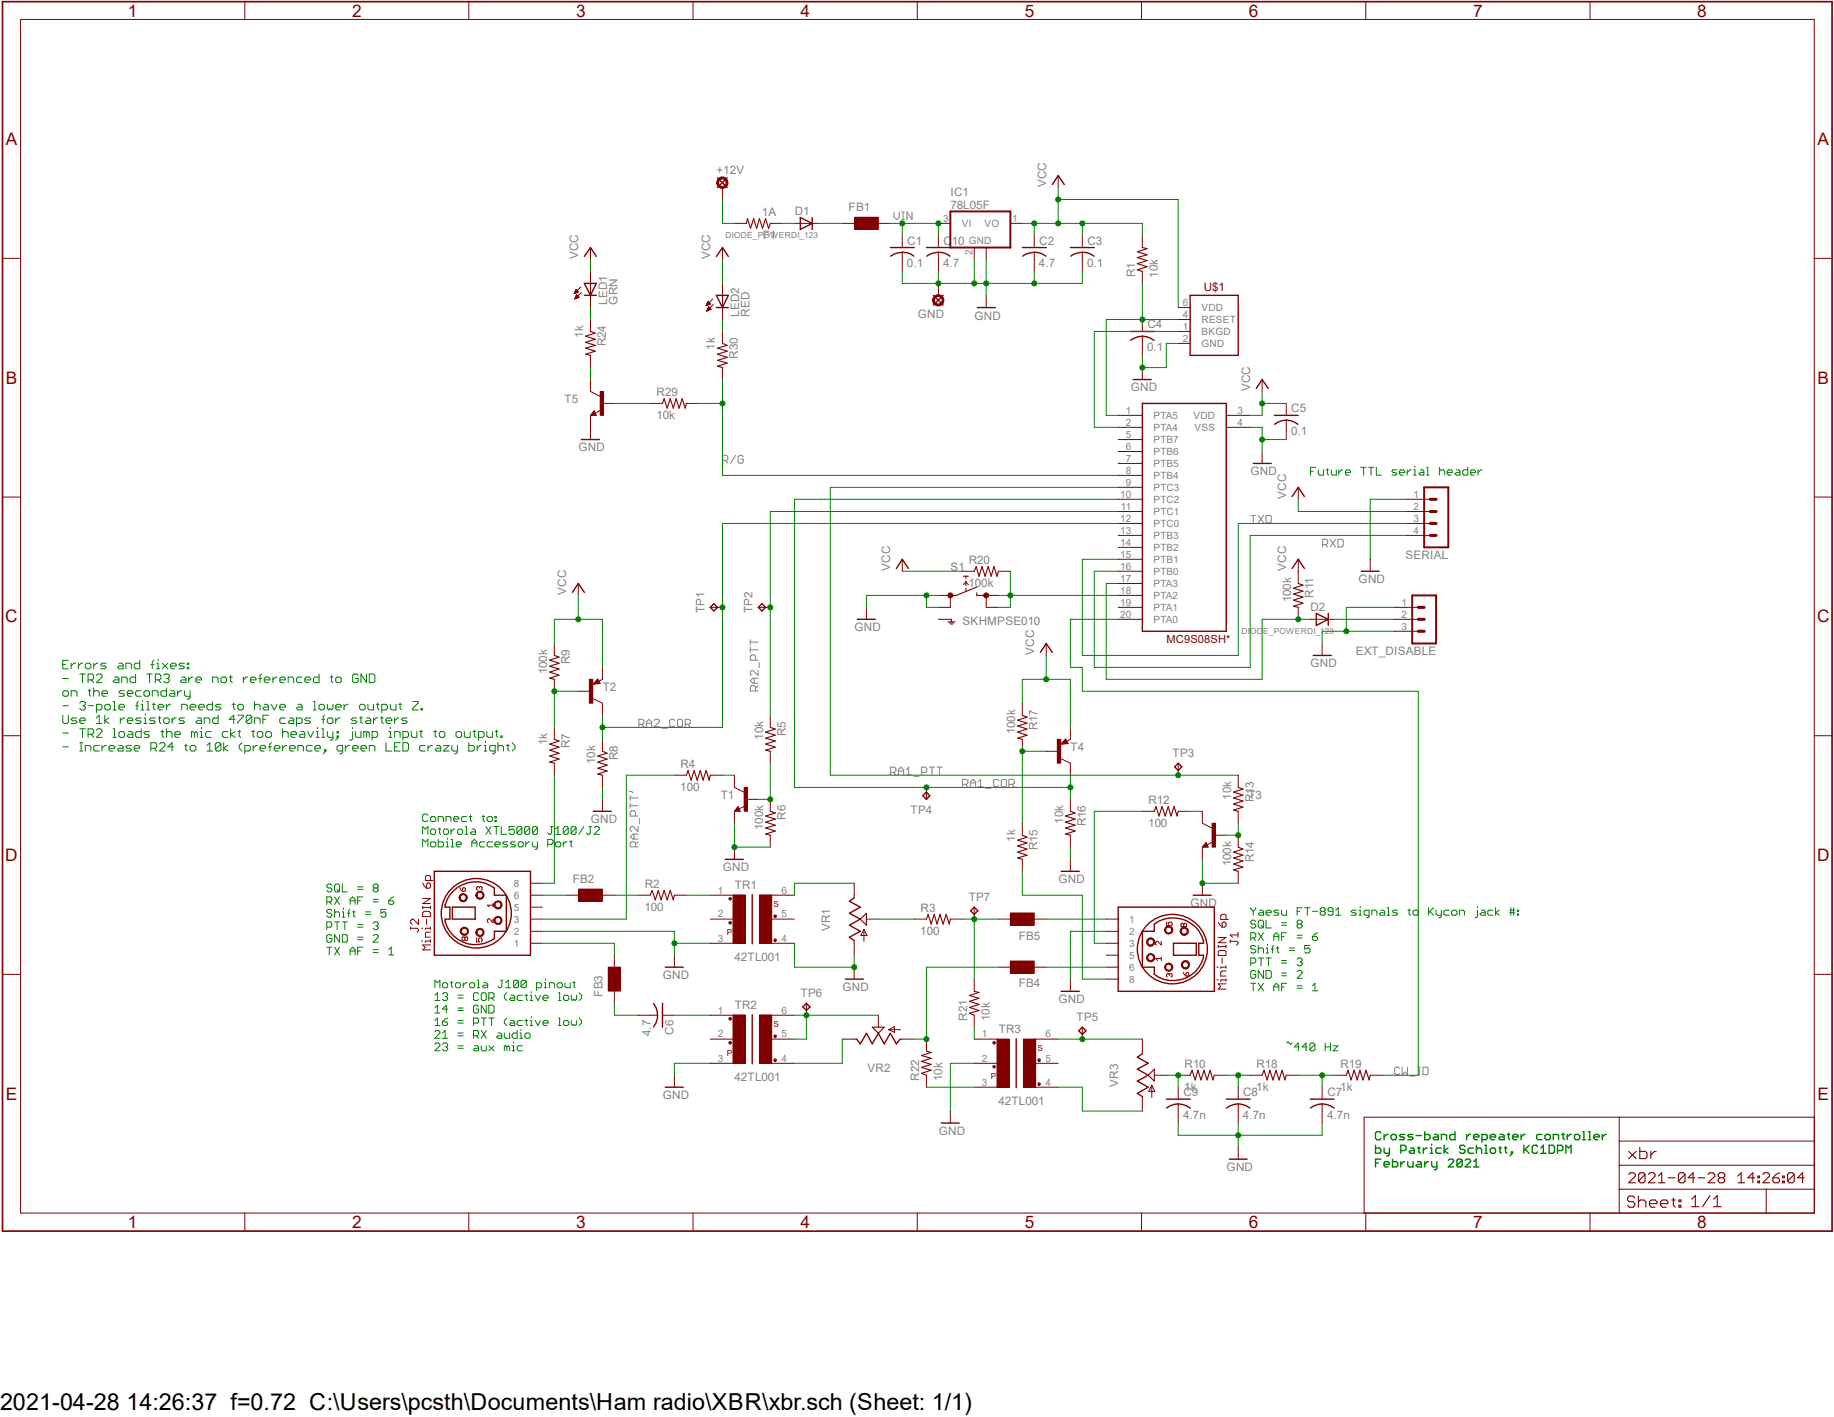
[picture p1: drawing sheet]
<svg xmlns="http://www.w3.org/2000/svg" width="279mm" height="216mm" viewBox="0 0 279 216" stroke-linecap="round" stroke-linejoin="round" font-family="sans-serif">
<defs><g id="words">
<text font-size="3.6" x="0" y="214.9">2021-04-28 14:26:37 f=0.72 C:\Users\pcsth\Documents\Ham radio\XBR\xbr.sch (Sheet: 1/1)</text>
<g font-size="2.6" fill="#800000">
<text x="19.5" y="2.5">1</text>
<text x="53.6" y="2.5">2</text>
<text x="87.8" y="2.5">3</text>
<text x="122" y="2.5">4</text>
<text x="156.1" y="2.5">5</text>
<text x="190.2" y="2.5">6</text>
<text x="224.4" y="2.5">7</text>
<text x="258.6" y="2.5">8</text>
<text x=".9" y="22.1">A</text>
<text x="276.9" y="22.1">A</text>
<text x=".9" y="58.5">B</text>
<text x="276.9" y="58.5">B</text>
<text x=".8" y="94.8">C</text>
<text x="276.8" y="94.8">C</text>
<text x=".8" y="131.2">D</text>
<text x="276.8" y="131.2">D</text>
<text x=".9" y="167.6">E</text>
<text x="276.9" y="167.6">E</text>
<text x="19.5" y="187.2">1</text>
<text x="53.6" y="187.2">2</text>
<text x="87.8" y="187.2">3</text>
<text x="122" y="187.2">4</text>
<text x="156.1" y="187.2">5</text>
<text x="190.2" y="187.2">6</text>
<text x="224.4" y="187.2">7</text>
<text x="258.6" y="187.2">8</text>
</g>
<g font-size="1.8" fill="#808080">
<text x="109.1" y="26.5">+12V</text>
<text x="144.8" y="29.9">IC1</text>
<text x="159.4" y="28.5" transform="rotate(-90 159.4 28.5)">VCC</text>
<text x="116.1" y="32.9">1A</text>
<text x="121.1" y="32.8">D1</text>
<text x="129.3" y="32.2">FB1</text>
<text x="144.8" y="31.8">78L05F</text>
<text x="88.1" y="39.5" transform="rotate(-90 88.1 39.5)">VCC</text>
<text x="108.2" y="39.5" transform="rotate(-90 108.2 39.5)">VCC</text>
<text x="116.2" y="36.4">F1</text>
<text x="138.2" y="40.7">0.1</text>
<text x="138.2" y="37.3">C1</text>
<text x="143.7" y="40.7">4.7</text>
<text x="143.7" y="37.3">C10</text>
<text x="158.3" y="40.7">4.7</text>
<text x="158.3" y="37.3">C2</text>
<text x="165.6" y="40.7">0.1</text>
<text x="165.7" y="37.3">C3</text>
<text x="92.5" y="46.4" transform="rotate(-90 92.5 46.4)">LED1</text>
<text x="94.1" y="46.4" transform="rotate(-90 94.1 46.4)">GRN</text>
<text x="172.9" y="42.2" transform="rotate(-90 172.9 42.2)">R1</text>
<text x="176.4" y="42.3" transform="rotate(-90 176.4 42.3)">10k</text>
<text x="88.9" y="51.4" transform="rotate(-90 88.9 51.4)">1k</text>
<text x="92.3" y="52.8" transform="rotate(-90 92.3 52.8)">R24</text>
<text x="108.9" y="53.3" transform="rotate(-90 108.9 53.3)">1k</text>
<text x="112.6" y="48.3" transform="rotate(-90 112.6 48.3)">LED2</text>
<text x="114.2" y="48.3" transform="rotate(-90 114.2 48.3)">RED</text>
<text x="139.8" y="48.4">GND</text>
<text x="148.5" y="48.7">GND</text>
<text x="174.8" y="53.5">0.1</text>
<text x="174.8" y="50">C4</text>
<text x="112.4" y="54.7" transform="rotate(-90 112.4 54.7)">R30</text>
<text x="172.3" y="59.6">GND</text>
<text x="190.5" y="59.6" transform="rotate(-90 190.5 59.6)">VCC</text>
<text x="86" y="61.5">T5</text>
<text x="100" y="63.8">10k</text>
<text x="100" y="60.4">R29</text>
<text x="196.7" y="62.8">C5</text>
<text x="88.1" y="68.8">GND</text>
<text x="196.7" y="66.3">0.1</text>
<text x="190.5" y="72.4">GND</text>
<text x="196" y="76" transform="rotate(-90 196 76)">VCC</text>
<text x="135.6" y="87" transform="rotate(-90 135.6 87)">VCC</text>
<text x="144.8" y="87">S1</text>
<text x="147.5" y="89.5">100k</text>
<text x="147.6" y="86">R20</text>
<text x="196" y="87" transform="rotate(-90 196 87)">VCC</text>
<text x="207" y="88.9">GND</text>
<text x="214.1" y="85.2">SERIAL</text>
<text x="86.3" y="90.7" transform="rotate(-90 86.3 90.7)">VCC</text>
<text x="107.3" y="93.4" transform="rotate(-90 107.3 93.4)">TP1</text>
<text x="114.6" y="93.4" transform="rotate(-90 114.6 93.4)">TP2</text>
<text x="146.6" y="95.3">SKHMPSE010</text>
<text x="196.7" y="91.8" transform="rotate(-90 196.7 91.8)">100k</text>
<text x="199.6" y="93.1">D2</text>
<text x="200.1" y="91.1" transform="rotate(-90 200.1 91.1)">R11</text>
<text x="86.8" y="101.2" transform="rotate(-90 86.8 101.2)">R9</text>
<text x="130.2" y="96.2">GND</text>
<text x="157.6" y="99.8" transform="rotate(-90 157.6 99.8)">VCC</text>
<text x="199.6" y="101.7">GND</text>
<text x="206.5" y="99.8">EXT_DISABLE</text>
<text x="83.4" y="102.7" transform="rotate(-90 83.4 102.7)">100k</text>
<text x="91.8" y="105.3">T2</text>
<text x="83.4" y="113.6" transform="rotate(-90 83.4 113.6)">1k</text>
<text x="86.8" y="114" transform="rotate(-90 86.8 114)">R7</text>
<text x="116.2" y="112.7" transform="rotate(-90 116.2 112.7)">10k</text>
<text x="119.7" y="112.1" transform="rotate(-90 119.7 112.1)">R5</text>
<text x="154.6" y="111.9" transform="rotate(-90 154.6 111.9)">100k</text>
<text x="158.1" y="111.3" transform="rotate(-90 158.1 111.3)">R17</text>
<text x="90.7" y="116.4" transform="rotate(-90 90.7 116.4)">10k</text>
<text x="94.1" y="115.8" transform="rotate(-90 94.1 115.8)">R8</text>
<text x="103.7" y="117.1">R4</text>
<text x="163.1" y="114.5">T4</text>
<text x="178.6" y="115.4">TP3</text>
<text x="90" y="125.4">GND</text>
<text x="103.6" y="120.5">100</text>
<text x="109.8" y="121.8">T1</text>
<text x="119.7" y="124.9" transform="rotate(-90 119.7 124.9)">R6</text>
<text x="138.7" y="124">TP4</text>
<text x="162" y="125.5" transform="rotate(-90 162 125.5)">10k</text>
<text x="165.4" y="125.9" transform="rotate(-90 165.4 125.9)">R16</text>
<text x="174.9" y="126">100</text>
<text x="175" y="122.5">R12</text>
<text x="187.5" y="121.9" transform="rotate(-90 187.5 121.9)">10k</text>
<text x="190.2" y="121.8">T3</text>
<text x="191" y="122.3" transform="rotate(-90 191 122.3)">R13</text>
<text x="116.2" y="126.5" transform="rotate(-90 116.2 126.5)">100k</text>
<text x="154.6" y="128.2" transform="rotate(-90 154.6 128.2)">1k</text>
<text x="158.1" y="129.6" transform="rotate(-90 158.1 129.6)">R15</text>
<text x="187.5" y="132" transform="rotate(-90 187.5 132)">100k</text>
<text x="191" y="131.4" transform="rotate(-90 191 131.4)">R14</text>
<text x="87.2" y="134.6">FB2</text>
<text x="98.2" y="135.3">R2</text>
<text x="110.1" y="132.8">GND</text>
<text x="111.9" y="135.5">TR1</text>
<text x="147.6" y="137.3">TP7</text>
<text x="161.2" y="134.6">GND</text>
<text x="98.2" y="138.8">100</text>
<text x="126.5" y="141.9" transform="rotate(-90 126.5 141.9)">VR1</text>
<text x="140.2" y="142.5">100</text>
<text x="140.3" y="139">R3</text>
<text x="155.2" y="143.2">FB5</text>
<text x="181.4" y="138.2">GND</text>
<text x="101" y="149.2">GND</text>
<text x="111.9" y="146.3">42TL001</text>
<text x="91.8" y="151.9" transform="rotate(-90 91.8 151.9)">FB3</text>
<text x="111.9" y="153.8">TR2</text>
<text x="122" y="151.9">TP6</text>
<text x="128.4" y="151">GND</text>
<text x="147.4" y="155.5" transform="rotate(-90 147.4 155.5)">R21</text>
<text x="150.8" y="155.6" transform="rotate(-90 150.8 155.6)">10k</text>
<text x="155.2" y="150.5">FB4</text>
<text x="161.2" y="152.9">GND</text>
<text x="164" y="155.6">TP5</text>
<text x="99.1" y="157.9" transform="rotate(-90 99.1 157.9)">4.7</text>
<text x="102.6" y="157.6" transform="rotate(-90 102.6 157.6)">C6</text>
<text x="152.1" y="157.4">TR3</text>
<text x="101" y="167.5">GND</text>
<text x="111.9" y="164.6">42TL001</text>
<text x="132.2" y="163.3">VR2</text>
<text x="140" y="164.7" transform="rotate(-90 140 164.7)">R22</text>
<text x="143.5" y="164.7" transform="rotate(-90 143.5 164.7)">10k</text>
<text x="170.4" y="165.6" transform="rotate(-90 170.4 165.6)">VR3</text>
<text x="180.3" y="167">C9</text>
<text x="180.4" y="166.2">1k</text>
<text x="180.5" y="162.7">R10</text>
<text x="189.4" y="167">C8</text>
<text x="191.4" y="166.2">1k</text>
<text x="191.4" y="162.7">R18</text>
<text x="202.2" y="167">C7</text>
<text x="204.2" y="166.2">1k</text>
<text x="204.2" y="162.7">R19</text>
<text x="143" y="173">GND</text>
<text x="152.1" y="168.3">42TL001</text>
<text x="180.3" y="170.5">4.7n</text>
<text x="189.4" y="170.5">4.7n</text>
<text x="202.2" y="170.5">4.7n</text>
<text x="186.9" y="178.4">GND</text>
</g>
<text font-size="1.8" fill="#800000" x="183.4" y="44.3">U$1</text>
<text font-size="1.7" fill="#800000" x="177.7" y="98">MC9S08SH*</text>
<g font-size="1.5" fill="#808080">
<text x="143.7" y="33.8">3</text>
<text x="146.5" y="34.6">VI</text>
<text x="150" y="34.6">VO</text>
<text x="154.2" y="33.8">1</text>
<text x="147.6" y="37.2">GND</text>
<text x="148.2" y="38.8" transform="rotate(-90 148.2 38.8)">2</text>
<text x="180.2" y="46.6">6</text>
<text x="183" y="47.4">VDD</text>
<text x="180.2" y="48.4">4</text>
<text x="180.2" y="50.3">1</text>
<text x="180.2" y="52.1">2</text>
<text x="183" y="49.2">RESET</text>
<text x="183" y="51.1">BKGD</text>
<text x="183" y="52.9">GND</text>
<text x="171.5" y="63">1</text>
<text x="171.5" y="64.9">2</text>
<text x="175.7" y="63.8">PTA5</text>
<text x="175.7" y="65.7">PTA4</text>
<text x="181.8" y="63.8">VDD</text>
<text x="182" y="65.7">VSS</text>
<text x="188.5" y="63">3</text>
<text x="188.5" y="64.9">4</text>
<text x="171.5" y="66.7">5</text>
<text x="171.5" y="68.5">6</text>
<text x="171.5" y="70.4">7</text>
<text x="175.7" y="67.5">PTB7</text>
<text x="175.7" y="69.3">PTB6</text>
<text x="175.7" y="71.2">PTB5</text>
<text x="170.6" y="75.8">10</text>
<text x="170.8" y="77.7">11</text>
<text x="171.5" y="74">9</text>
<text x="171.5" y="72.2">8</text>
<text x="175.7" y="74.8">PTC3</text>
<text x="175.7" y="73">PTB4</text>
<text x="175.7" y="76.6">PTC2</text>
<text x="215.4" y="75.8">1</text>
<text x="215.4" y="77.7">2</text>
<text x="170.6" y="79.5">12</text>
<text x="170.6" y="81.3">13</text>
<text x="170.6" y="83.1">14</text>
<text x="175.7" y="78.5">PTC1</text>
<text x="175.7" y="80.3">PTC0</text>
<text x="175.7" y="82.1">PTB3</text>
<text x="175.7" y="83.9">PTB2</text>
<text x="215.4" y="79.5">3</text>
<text x="215.4" y="81.3">4</text>
<text x="170.6" y="85">15</text>
<text x="170.6" y="86.8">16</text>
<text x="170.6" y="88.6">17</text>
<text x="175.7" y="85.8">PTB1</text>
<text x="175.7" y="87.6">PTB0</text>
<text x="175.7" y="89.5">PTA3</text>
<text x="170.6" y="90.5">18</text>
<text x="170.6" y="92.3">19</text>
<text x="170.6" y="94.1">20</text>
<text x="175.7" y="91.3">PTA2</text>
<text x="175.7" y="93.1">PTA1</text>
<text x="175.7" y="94.9">PTA0</text>
<text x="213.5" y="92.3">1</text>
<text x="213.5" y="94.1">2</text>
<text x="213.5" y="95.9">3</text>
<text x="78.3" y="136.9">6</text>
<text x="78.3" y="135.1">8</text>
<text x="109.3" y="136.1">1</text>
<text x="119" y="136.1">6</text>
<text x="78.3" y="142.5">2</text>
<text x="78.3" y="140.6">3</text>
<text x="78.3" y="138.8">5</text>
<text x="109.3" y="139.8">2</text>
<text x="109.3" y="143.5">3</text>
<text x="119" y="143.5">4</text>
<text x="119" y="139.8">5</text>
<text x="172" y="140.6">1</text>
<text x="172" y="142.5">2</text>
<text x="78.3" y="144.3">1</text>
<text x="172" y="144.3">3</text>
<text x="172" y="146.1">5</text>
<text x="172" y="147.9">6</text>
<text x="172" y="149.7">8</text>
<text x="109.3" y="154.4">1</text>
<text x="119" y="154.4">6</text>
<text x="109.3" y="158.1">2</text>
<text x="109.3" y="161.8">3</text>
<text x="119" y="161.8">4</text>
<text x="119" y="158.1">5</text>
<text x="149.6" y="158.1">1</text>
<text x="149.6" y="161.8">2</text>
<text x="159.3" y="161.8">5</text>
<text x="159.3" y="158.1">6</text>
<text x="149.6" y="165.4">3</text>
<text x="159.3" y="165.4">4</text>
</g>
<g font-size="1.3" fill="#808080">
<text x="110.5" y="36.3">DIODE_POWERDI_123</text>
<text x="189.1" y="96.6">DIODE_POWERDI_123</text>
</g>
<g font-size="1.3" fill="#800000">
<text x="110.7" y="142.5">P</text>
<text x="117.9" y="138.1">S</text>
<text x="110.7" y="160.8">P</text>
<text x="117.9" y="156.4">S</text>
<text x="158.1" y="160.1">S</text>
<text x="151" y="164.5">P</text>
</g>
</g></defs>
<g fill="none" stroke="#808080" stroke-width=".15">
<path d="M136.2 32.3v.8l.4 .3 .4-.3v-.8M137.4 33.4h.4M137.4 32.3h.4M137.6 32.3v1.1M138.9 32.3v1.1l-.7-1.1v1.1M110.1 70.1h.6l.2-.1v-.4l-.2-.2h-.6v1.2M110.5 70.1l.4 .5M112.1 69.4l-.8 1.2M113.2 69.6l-.2-.2h-.4l-.2 .2v.8l.2 .2h.4l.2-.2v-.4h-.3M190.5 78.5h.8M190.9 78.5v1.2M191.7 78.5l.8 1.2"/>
<path d="M192.5 78.5l-.8 1.2M192.9 78.5h.6l.2 .2v.8l-.2 .2h-.6zM114.3 97.5v.7M114.3 98.6v.8M114.3 99h1.2M114.3 97.8h1.2M201.5 83h.6l.2-.2v-.4l-.2-.2h-.6v1.2M201.9 83l.4 .4M202.6 82.2l.9 1.2M203.5 82.2l-.9 1.2M203.8 82.2h.6l.2 .2v.7l-.2 .3h-.6zM97.3 110.4h.6l.2-.2v-.4l-.2-.2h-.6v1.1"/>
<path d="M97.7 110.4l.4 .3M98.5 110.7v-.7l.4-.4 .4 .4v.7M98.5 110.2h.8M99.7 109.8l.2-.2h.3l.3 .2v.2l-.8 .7h.8M100.8 111h.8M102.8 109.8l-.2-.2h-.4l-.2 .2v.8l.2 .1h.4l.2-.1M103.4 109.6h.4l.2 .2v.8l-.2 .1h-.4l-.2-.1v-.8zM104.4 110.4h.5l.3-.2v-.4l-.3-.2h-.5v1.1M104.8 110.4l.4 .3M114.9 103.3v.8M115.1 105.3v-.6l-.2-.2h-.4l-.2 .2v.6h1.2M115.1 100.6v-.6l-.2-.2h-.4l-.2 .2v.6h1.2"/>
<path d="M115.5 102.2v.7l-.8-.7-.4 .1v.4l.2 .2M115.5 104.5l-.4 .4M115.5 103.3h-.8l-.4 .4 .4 .4h.8M115.7 101v.7M135.7 117.7h.6l.2-.2v-.4l-.2-.2h-.6v1.2M136.1 117.7l.4 .4M136.9 118.1v-.8l.3-.4 .5 .4v.8M136.9 117.5h.8M138 117.3l.4-.4v1.2M138 118.1h.8M139.2 118.3h.8M140.4 117.7h.6l.2-.2v-.4l-.2-.2h-.6v1.2"/>
<path d="M141.6 116.9h.8M142 116.9v1.2M142.7 116.9h.9M143.1 116.9v1.2M146.6 119.5h.6l.2-.2v-.4l-.2-.2h-.6v1.2M147.1 119.5l.3 .4M147.8 119.9v-.8l.4-.4 .4 .4v.8M147.8 119.3h.8M149 119.1l.4-.4v1.2M149 119.9h.8M152.1 118.9l-.2-.2h-.3l-.2 .2v.8l.2 .2h.3l.2-.2M152.5 118.9l.2-.2h.4l.2 .2v.8l-.2 .2h-.4l-.2-.2z"/>
<path d="M153.7 119.5h.6l.2-.2v-.4l-.2-.2h-.6v1.2M154.1 119.5l.4 .4M95.8 120.6h.4l.2 .2M96 121.2v.8M96 122.4v.7M96 122.8h1.2M96 121.6h1.2M96.6 127.1v.7M96.8 129v-.6l-.2-.1h-.4l-.2 .1v.6h1.2M96.8 124.3v-.6l-.2-.2h-.4l-.2 .2v.6h1.2M97.2 125.9v.8l-.8-.8h-.2l-.2 .2v.4l.2 .2M97.2 128.3l-.4 .4"/>
<path d="M97.2 127.1h-.8l-.4 .4 .4 .3h.8M97.4 124.7v.8M150.2 120.1h.8M213.2 162.8l-.2-.2h-.4l-.1 .2v.8l.1 .1h.4l.2-.1M213.6 162.6v1.1l.4-.3 .4 .3v-1.1M214.8 164h.8M216 162.6h.4M216 163.7h.4M216.2 162.6v1.1M216.8 162.6h.6l.2 .2v.8l-.2 .1h-.6z"/>
</g>
<g fill="none" stroke="#800000" stroke-width=".21">
<path d="M170.3 138.2h14.7v12.8h-14.7zM174 141.9h1.9v-1.1a4.8 4.8 0 0 1 7.4 2.5v.4h-.7v1.8h.7a4.6 4.6 0 0 1-5.1 3.9l-1.6-.5-.7-.4v-1.1h-1.9zM178.8 143.7h3.4v1.8h-3.4z"/>
<circle cx="178.6" cy="144.6" r="5.3"/>
</g>
<path d="M174.8 145.6a.64 .64 0 0 1 1-.1 .64 .64 0 0 1-.3 1 .64 .64 0 0 1-.8-.6h.1l.1-.2a.46 .46 0 0 1 .5-.2 .46 .46 0 0 1 .4 .4 .47 .47 0 0 1-.5 .4 .47 .47 0 0 1-.5-.4h-.1z" fill-rule="evenodd" fill="#800000"/>
<path d="M174.8 145.6a.64 .64 0 0 1 1-.1 .64 .64 0 0 1-.3 1 .64 .64 0 0 1-.8-.6h.1l.1-.2a.46 .46 0 0 1 .5-.2 .46 .46 0 0 1 .4 .4 .47 .47 0 0 1-.5 .4 .47 .47 0 0 1-.5-.4h-.1z" fill="none" stroke="#800000" stroke-width=".15"/>
<path d="M175 143a.64 .64 0 0 1 .9 .3 .64 .64 0 0 1-.4 .8 .64 .64 0 0 1-.8-.5h.1l.1-.3a.46 .46 0 0 1 .5-.2 .46 .46 0 0 1 .4 .5 .47 .47 0 0 1-.5 .4 .47 .47 0 0 1-.5-.4h-.1z" fill-rule="evenodd" fill="#800000"/>
<path d="M175 143a.64 .64 0 0 1 .9 .3 .64 .64 0 0 1-.4 .8 .64 .64 0 0 1-.8-.5h.1l.1-.3a.46 .46 0 0 1 .5-.2 .46 .46 0 0 1 .4 .5 .47 .47 0 0 1-.5 .4 .47 .47 0 0 1-.5-.4h-.1z" fill="none" stroke="#800000" stroke-width=".15"/>
<path d="M177.7 146.8a.64 .64 0 0 1 1 .3 .64 .64 0 0 1-.5 .9 .64 .64 0 0 1-.8-.6h.2a.45 .45 0 0 1 .3-.5 .45 .45 0 0 1 .5 .3l.1 .2a.45 .45 0 0 1-.5 .4 .45 .45 0 0 1-.4-.4h-.2z" fill-rule="evenodd" fill="#800000"/>
<path d="M177.7 146.8a.64 .64 0 0 1 1 .3 .64 .64 0 0 1-.5 .9 .64 .64 0 0 1-.8-.6h.2a.45 .45 0 0 1 .3-.5 .45 .45 0 0 1 .5 .3l.1 .2a.45 .45 0 0 1-.5 .4 .45 .45 0 0 1-.4-.4h-.2z" fill="none" stroke="#800000" stroke-width=".15"/>
<path d="M180 146.7a.64 .64 0 0 1 1.1-.1 .64 .64 0 0 1-.3 1 .64 .64 0 0 1-.8-.6h.1a.47 .47 0 0 1 .5-.4 .47 .47 0 0 1 .5 .4l-.1 .2a.46 .46 0 0 1-.5 .2 .46 .46 0 0 1-.4-.4h-.1z" fill-rule="evenodd" fill="#800000"/>
<path d="M180.3 146.4a.64 .64 0 0 1 .9 .4 .64 .64 0 0 1-.5 .8 .64 .64 0 0 1-.7-.6h.1a.47 .47 0 0 1 .5-.4 .47 .47 0 0 1 .5 .4l-.1 .2a.46 .46 0 0 1-.5 .2 .46 .46 0 0 1-.4-.4h-.1v-.3z" fill="none" stroke="#800000" stroke-width=".15"/>
<path d="M177.7 141.1a.64 .64 0 0 1 1 .3 .64 .64 0 0 1-.5 .9 .64 .64 0 0 1-.8-.6h.2a.46 .46 0 0 1 .6-.4 .46 .46 0 0 1 .3 .6 .46 .46 0 0 1-.7 .2l-.2-.4h-.2z" fill-rule="evenodd" fill="#800000"/>
<path d="M177.7 141.1a.64 .64 0 0 1 1 .3 .64 .64 0 0 1-.5 .9 .64 .64 0 0 1-.8-.6h.2a.46 .46 0 0 1 .6-.4 .46 .46 0 0 1 .3 .6 .46 .46 0 0 1-.7 .2l-.2-.4h-.2z" fill="none" stroke="#800000" stroke-width=".15"/>
<path d="M179.9 141.6a.64 .64 0 0 1 1-.1 .64 .64 0 0 1-.2 1 .64 .64 0 0 1-.9-.6h.2a.46 .46 0 0 1 .5-.5 .46 .46 0 0 1 .3 .7 .46 .46 0 0 1-.6 .2l-.2-.4h-.2z" fill-rule="evenodd" fill="#800000"/>
<g fill="none" stroke="#800000" stroke-width=".15">
<path d="M170.3 63.3h3.7M170.3 65.1h3.7M170.3 67h3.7M170.3 68.8h3.7M170.3 70.6h3.7M170.3 74.3h3.7M170.3 72.4h3.7M170.3 76.1h3.7M170.3 77.9h3.7M170.3 79.8h3.7M186.8 63.3h3.7M186.8 65.1h3.7"/>
<path d="M170.3 81.6h3.7M170.3 83.4h3.7M170.3 85.2h3.7M170.3 87h3.7M170.3 88.9h3.7M170.3 90.7h3.7M170.3 92.5h3.7M170.3 94.4h3.7M168.5 147.4h1.8M168.5 140h1.8M168.5 141.9h1.8M168.5 143.7h1.8"/>
<path d="M168.5 145.5h1.8M168.5 149.2h1.8M176.9 143.4v.6l-.5-.6-.3 .2v.2l.1 .2M176.9 146h-.8l.3 .3M176.9 145.8v.5M177.7 140.5v.6h.4l-.1-.3 .1-.3 .5 .1v.3l-.2 .2M178.1 148.5l-.3-.2-.1 .2v.3l.1 .1M178.1 148.5l.2-.2 .3 .2v.3l-.2 .1M178.1 148.5v.1M179.9 141.6a.64 .64 0 0 1 1-.1 .64 .64 0 0 1-.2 1 .64 .64 0 0 1-.9-.6h.2a.46 .46 0 0 1 .5-.5 .46 .46 0 0 1 .3 .7 .46 .46 0 0 1-.6 .2l-.2-.4h-.2zM180.3 148.2l.4 .5M180.3 140.8l-.1-.1-.3 .1v.3l.1 .1 .3-.1"/>
<path d="M180.3 140.8l.2-.1 .3 .1v.3l-.2 .1-.3-.1M180.3 140.8v.3M180.7 148.3l.3-.1 .1 .1v.3l-.1 .1h-.3zM185.4 149.3h.2M185.4 147.4h.2M185.6 145l.2-.2h.8l.2 .2v.6h-1.2zM185.6 144v.4M185.6 144.2h1.2M185.6 142.8h1.2l-1.2 .8h1.2M185.6 140.5l.6 .8M186.2 140.7l.2-.2h.2l.2 .2v.4l-.2 .2h-.4zM186.2 146v.8"/>
<path d="M186.8 149.9h-1.2l.4 .4-.4 .4h1.2M186.8 140.1v-.6l-.2-.2h-.4l-.2 .2v.6h1.2M186.8 147.4h-.8v.1M186.8 148h-.6l-.2 .1v.6h.8M186.8 149.3h-.8v.2M186.8 144v.4M186.8 147.2v.3M186.8 149.1v.4M187.4 143.4h1l.2 .2v.2l-.2 .2M187.4 143.2v.4M188.6 142v.8M188.6 142.5h-1.2l.4 .3"/>
</g>
<path d="M174 61.5h12.8v34.7h-12.8zM114.6 136.3v7.5" fill="none" stroke="#800000" stroke-width=".21"/>
<path d="M111.1 136.8l.2-.1 .1 .1v.3l-.1 .1-.2-.1z" fill-rule="evenodd" fill="#800000"/>
<path d="M111.1 136.8l.2-.1 .1 .1v.3l-.1 .1-.2-.1z" fill="none" stroke="#800000" stroke-width=".15"/>
<path d="M111.1 140.5h.3v.3h-.3z" fill-rule="evenodd" fill="#800000"/>
<path d="M111.1 140.5h.3v.3h-.3z" fill="none" stroke="#800000" stroke-width=".15"/>
<path d="M117.9 139.4h.3v.3h-.3z" fill-rule="evenodd" fill="#800000"/>
<path d="M117.9 139.4h.3v.3h-.3z" fill="none" stroke="#800000" stroke-width=".15"/>
<path d="M117.9 143.1l.2-.1 .1 .1v.3l-.1 .1-.2-.1z" fill-rule="evenodd" fill="#800000"/>
<path d="M117.9 143.1l.2-.1 .1 .1v.3l-.1 .1-.2-.1z" fill="none" stroke="#800000" stroke-width=".15"/>
<path d="M111.7 136.4h1.8v7.3h-1.8z" fill-rule="evenodd" fill="#800000"/>
<path d="M111.7 136.4h1.8v7.3h-1.8z" fill="none" stroke="#800000" stroke-width=".15"/>
<path d="M115.7 136.4h1.9v7.3h-1.9z" fill-rule="evenodd" fill="#800000"/>
<path d="M108.2 136.4h3.7M115.7 136.4h1.9v7.3h-1.9zM117.3 136.4h3.7M108.2 140h3.7M108.2 143.7h3.7M117.3 140h3.7M117.3 143.7h3.7" fill="none" stroke="#800000" stroke-width=".15"/>
<path d="M114.6 154.6v7.5" fill="none" stroke="#800000" stroke-width=".21"/>
<path d="M111.1 155.1h.3v.3h-.1h-.2z" fill-rule="evenodd" fill="#800000"/>
<path d="M111.1 155.1h.3v.3h-.1h-.2z" fill="none" stroke="#800000" stroke-width=".15"/>
<path d="M111.1 158.8l.2-.1 .1 .1v.2h-.3z" fill-rule="evenodd" fill="#800000"/>
<path d="M111.1 158.7h.2h.1v.3h-.3z" fill="none" stroke="#800000" stroke-width=".15"/>
<path d="M117.9 157.7h.3v.3h-.3z" fill-rule="evenodd" fill="#800000"/>
<path d="M117.9 157.7h.3v.3h-.3z" fill="none" stroke="#800000" stroke-width=".15"/>
<path d="M117.9 161.4h.3v.3l-.1 .1-.2-.1z" fill-rule="evenodd" fill="#800000"/>
<path d="M117.9 161.4h.3v.3l-.1 .1-.2-.1z" fill="none" stroke="#800000" stroke-width=".15"/>
<path d="M111.7 154.6h1.8v7.4h-1.8z" fill-rule="evenodd" fill="#800000"/>
<path d="M111.7 154.6h1.8v7.4h-1.8z" fill="none" stroke="#800000" stroke-width=".15"/>
<path d="M115.7 154.6h1.9v7.4h-1.9z" fill-rule="evenodd" fill="#800000"/>
<g fill="none" stroke="#800000" stroke-width=".15">
<path d="M111.9 34h1.8M117.3 34h1.9M137.5 35.9v1.8M137.5 38.4v3M143 34h1.8M148.4 37.7v1.8M150.2 37.7v1.8M153.9 34h1.8M157.6 35.9v1.8M157.6 38.4v3M161.2 26.8v1.8M174 35.9v1.8"/>
<path d="M150.2 45v1.9M174 41.4v1.8M179.5 46.9h1.8M179.5 48.7h1.8M179.5 50.5h1.8M179.5 52.3h1.8M111.9 120l1.4 .7M112.4 122.9l.4 .7h-.9zM113.5 122.8l-.9 .4M108.2 154.7h3.7M108.2 158.3h3.7M115.7 154.6h1.9v7.4h-1.9z"/>
<path d="M117.3 154.7h3.7M117.3 158.3h3.7M108.2 162h3.7M117.3 162h3.7"/>
</g>
<path d="M144.8 32.2h9.1v5.5h-9.1z" fill="none" stroke="#800000" stroke-width=".3"/>
<path d="M135.6 37.7h3.7M135.7 39a2.96 2.96 0 0 1 3.5 0M155.7 37.7h3.7M155.8 39a2.96 2.96 0 0 1 3.5 0M160.3 28.1l.9-1.3 .9 1.3M148.9 46.9h2.7M181.3 45h7.3v9.1h-7.3zM112.4 123.2v.2h.2l-.2-.3-.3 .4h.5" fill="none" stroke="#800000" stroke-width=".21"/>
<path d="M113.7 34l.2-.7 .4 1.5 .5-1.5 .5 1.5 .4-1.5 .5 1.5 .4-1.5 .5 1.5 .2-.8M174 37.7l.8 .2-1.5 .5 1.5 .4-1.5 .4 1.5 .5-1.5 .5 1.5 .4-1.5 .5 .7 .3" fill="none" stroke="#800000" stroke-width=".17"/>
<path d="M113.4 120h.5v3.6h-.5z" fill-rule="evenodd" fill="#800000"/>
<path d="M90.3 106.4l1.5 .7M91.1 103.5l.3 .6-1.1 .2zM91.8 103.5l-.6 .3M111.9 118.1v1.9M113.4 120h.5v3.6h-.5zM111.9 123.6v1.8M113.7 121.8h1.8" fill="none" stroke="#800000" stroke-width=".15"/>
<path d="M91.1 104h-.3l.3-.2 .1 .3h-.7l.6-.5 .2 .5" fill="none" stroke="#800000" stroke-width=".21"/>
<path d="M89.8 103.5h.5v3.6h-.5z" fill-rule="evenodd" fill="#800000"/>
<g fill="none" stroke="#800000" stroke-width=".15">
<path d="M164.9 35.9v1.8M164.9 38.4v3M174 48.7v1.8M174 51.2v2.9M174 56v1.8M192.3 57.8v1.8M192.3 68.8v1.8M196 61.5v1.8M196 64v3M88.1 105.3h1.9M89.8 103.5h.5v3.6h-.5zM91.8 101.7v1.8"/>
<path d="M91.8 107.1v1.9"/>
</g>
<path d="M163.1 37.7h3.6M163.1 39a2.96 2.96 0 0 1 3.6 0M172.2 50.5h3.7M172.3 51.8a2.88 2.88 0 0 1 3.5 .1M172.6 57.8h2.8M191.4 59.2l.9-1.4 .9 1.4M190.9 70.6h2.8M194.1 63.3h3.7M194.2 64.6a2.81 2.81 0 0 1 3.5 0" fill="none" stroke="#800000" stroke-width=".21"/>
<path d="M130.2 33.1h3.6v1.9h-3.6z" fill-rule="evenodd" fill="#800000"/>
<path d="M128.3 34h1.8M130.2 33.1h3.6v1.9h-3.6zM133.8 34h1.8" fill="none" stroke="#800000" stroke-width=".15"/>
<path d="M88.1 135.5h3.7v1.8h-3.7z" fill-rule="evenodd" fill="#800000"/>
<g fill="none" stroke="#800000" stroke-width=".15">
<path d="M86.3 136.4h1.8M88.1 135.5h3.7v1.8h-3.7zM91.8 136.4h1.8M130.1 134.6v2.2M128.3 158.3h2.2M130.1 143.3v2.2M131.6 141.6v1.8M131.6 141.6l.5 .9h-1zM132 140h1.8M133.8 154.7v1.8M135.4 156.9h1.8M135.4 156.9l.9-.5v.9z"/>
<path d="M137.1 158.3h2.2M163.1 149.2v1.8M174 158.3v2.2M174 167.1v2.2M175.5 165.4v1.8M175.5 165.4l.4 .9h-.9zM175.9 163.8h1.8"/>
</g>
<g fill="none" stroke="#800000" stroke-width=".21">
<path d="M66.2 132.8h14.6v12.7h-14.6zM68.9 138.2h3.5v1.8h-3.5zM69.1 135.7a4.8 4.8 0 0 1 6.2-.4v1.1h1.8v5.5h-1.8v1.1a4.8 4.8 0 0 1-7.5-2.6v-.4h.7v-1.8h-.7a3.9 3.9 0 0 1 1.3-2.5zM130.1 136.8l-.7 .5 1.7 .9-1.7 .9 1.7 .9-1.7 1 1.7 .9-1.7 .9 .7 .5M130.5 158.3l.6 .7 .9-1.6 .9 1.6 .9-1.6 .9 1.6 .9-1.6 1 1.6 .5-.7M161.7 151h2.7M174 160.5l-.7 .6 1.6 .9-1.6 .9 1.6 .9-1.6 .9 1.6 1-1.6 .9 .7 .5"/>
<circle cx="72.6" cy="139.1" r="5.3"/>
</g>
<path d="M131.1 140l.9-.9v1.9zM132.9 156.5h1.8l-.9 .9zM175.9 162.9v1.8l-1-.9z" fill="none" stroke="#800000" stroke-width=".17"/>
<path d="M75.3 137.5a.64 .64 0 0 1 1-.1 .64 .64 0 0 1-.2 1.1 .64 .64 0 0 1-.9-.6h.2a.47 .47 0 0 1 .5-.5 .47 .47 0 0 1 .4 .5l-.1 .2a.46 .46 0 0 1-.5 .2 .46 .46 0 0 1-.3-.4h-.2z" fill-rule="evenodd" fill="#800000"/>
<path d="M75.3 137.5a.64 .64 0 0 1 1-.1 .64 .64 0 0 1-.2 1.1 .64 .64 0 0 1-.9-.6h.2a.47 .47 0 0 1 .5-.5 .47 .47 0 0 1 .4 .5l-.1 .2a.46 .46 0 0 1-.5 .2 .46 .46 0 0 1-.3-.4h-.2z" fill="none" stroke="#800000" stroke-width=".15"/>
<path d="M75.3 139.9a.64 .64 0 0 1 1-.1 .64 .64 0 0 1-.2 1 .64 .64 0 0 1-.9-.5h.2a.47 .47 0 0 1 .5-.5 .47 .47 0 0 1 .4 .5 .47 .47 0 0 1-.4 .4 .47 .47 0 0 1-.5-.4h-.2z" fill-rule="evenodd" fill="#800000"/>
<path d="M75.3 139.9a.64 .64 0 0 1 1-.1 .64 .64 0 0 1-.2 1 .64 .64 0 0 1-.9-.5h.2a.47 .47 0 0 1 .5-.5 .47 .47 0 0 1 .4 .5 .47 .47 0 0 1-.4 .4 .47 .47 0 0 1-.5-.4h-.2z" fill="none" stroke="#800000" stroke-width=".15"/>
<path d="M72.8 135.8a.64 .64 0 0 1 .9 .4 .64 .64 0 0 1-.5 .8 .64 .64 0 0 1-.7-.6h.2a.45 .45 0 0 1 .3-.4 .45 .45 0 0 1 .5 .2l.1 .2a.46 .46 0 0 1-.4 .4 .46 .46 0 0 1-.5-.1v-.3h-.2l.1-.3z" fill-rule="evenodd" fill="#800000"/>
<path d="M72.6 136.1a.64 .64 0 0 1 1-.1 .64 .64 0 0 1-.3 1 .64 .64 0 0 1-.8-.6h.2a.45 .45 0 0 1 .3-.4 .45 .45 0 0 1 .5 .2l.1 .2a.46 .46 0 0 1-.4 .4 .46 .46 0 0 1-.5-.1v-.3h-.2z" fill="none" stroke="#800000" stroke-width=".15"/>
<path d="M70 136.4a.64 .64 0 0 1 1.1-.1 .64 .64 0 0 1-.3 1 .64 .64 0 0 1-.9-.5h.2a.47 .47 0 0 1 .5-.5 .47 .47 0 0 1 .4 .5 .47 .47 0 0 1-.4 .4 .47 .47 0 0 1-.5-.4h-.2z" fill-rule="evenodd" fill="#800000"/>
<path d="M70 136.4a.64 .64 0 0 1 1.1-.1 .64 .64 0 0 1-.3 1 .64 .64 0 0 1-.9-.5h.2a.47 .47 0 0 1 .5-.5 .47 .47 0 0 1 .4 .5 .47 .47 0 0 1-.4 .4 .47 .47 0 0 1-.5-.4h-.2z" fill="none" stroke="#800000" stroke-width=".15"/>
<path d="M72.6 141.7a.64 .64 0 0 1 1-.1 .64 .64 0 0 1-.3 1 .64 .64 0 0 1-.8-.5h.2a.45 .45 0 0 1 .3-.5 .45 .45 0 0 1 .5 .3 .45 .45 0 0 1-.3 .6 .45 .45 0 0 1-.5-.4h-.2z" fill-rule="evenodd" fill="#800000"/>
<path d="M72.6 141.7a.64 .64 0 0 1 1-.1 .64 .64 0 0 1-.3 1 .64 .64 0 0 1-.8-.5h.2a.45 .45 0 0 1 .3-.5 .45 .45 0 0 1 .5 .3 .45 .45 0 0 1-.3 .6 .45 .45 0 0 1-.5-.4h-.2z" fill="none" stroke="#800000" stroke-width=".15"/>
<path d="M70.2 141.6a.64 .64 0 0 1 1-.1 .64 .64 0 0 1-.2 1 .64 .64 0 0 1-.9-.6h.2a.47 .47 0 0 1 .5-.5 .47 .47 0 0 1 .4 .6 .47 .47 0 0 1-.7 .3l-.2-.4h-.2z" fill-rule="evenodd" fill="#800000"/>
<g fill="none" stroke="#800000" stroke-width=".15">
<path d="M64.4 138.1v.4M64.4 138.3h1.2M64.4 136.9h1.2l-1.2 .8h1.2M64.4 134.5l.2 .5 .4 .3M64.6 138.9h.8l.2 .2v.6h-1.2v-.6zM65 134.7l.2-.2h.2l.2 .2v.4l-.2 .2h-.4zM65.6 134.2v-.6l-.2-.2h-.4l-.2 .2v.6h1.2M65.6 138.1v.4M70.1 135.3l.1 .3 .3 .2M70.6 135.3l.3 .1v.3l-.2 .1h-.2v-.4zM73 135.2l-.1-.1-.3 .1v.3l.2 .1M73 135.2l.2-.1 .2 .1v.3l-.1 .1"/>
<path d="M73 135.2v.1M75.1 137.9h-.8l.2 .3M75.1 137.6v.6M75.1 140v.6l-.6-.6h-.1l-.1 .2 .1 .4M80.8 138.2h1.8M80.8 136.4h1.8M80.8 134.6h1.8M62.6 141.4h.9l.3 .2v.2l-.3 .2M62.6 141.2v.4M63.8 140v.8l-.9-.8h-.1l-.2 .3v.3l.2 .2M64.2 143.4h.2M64.2 141.4h.2"/>
<path d="M65 140v.8M65.6 144h-1.2l.4 .4-.4 .3h1.2M65.6 141.4h-.8v.2M65.6 142h-.6l-.2 .2v.6h.8M65.6 143.4h-.8v.2M65.6 141.2v.4M65.6 143.2v.4M70.2 141.6a.64 .64 0 0 1 1-.1 .64 .64 0 0 1-.2 1 .64 .64 0 0 1-.9-.6h.2a.47 .47 0 0 1 .5-.5 .47 .47 0 0 1 .4 .6 .47 .47 0 0 1-.7 .3l-.2-.4h-.2zM70.8 142.9l-.1-.2-.3 .2v.3l.2 .1 .2-.1M70.8 142.9l.2-.2 .2 .2v.3l-.1 .1-.3-.1M70.8 142.9v.3M72.6 142.9v.6h.4l-.1-.3 .1-.3h.3l.1 .2-.1 .4"/>
<path d="M80.8 140h1.8M80.8 143.7h1.8M80.8 141.9h1.8"/>
</g>
<path d="M154.8 158.2v7.5" fill="none" stroke="#800000" stroke-width=".21"/>
<path d="M151.3 158.8l.1-.1 .2 .1v.2h-.3z" fill-rule="evenodd" fill="#800000"/>
<path d="M151.3 158.7h.1h.2v.3h-.3z" fill="none" stroke="#800000" stroke-width=".15"/>
<path d="M151.3 162.4h.3v.3h-.3z" fill-rule="evenodd" fill="#800000"/>
<path d="M151.3 162.4h.3v.3h-.3z" fill="none" stroke="#800000" stroke-width=".15"/>
<path d="M158.2 161.4h.3v.3l-.2 .1-.1-.1z" fill-rule="evenodd" fill="#800000"/>
<path d="M158.2 161.4h.3v.3l-.2 .1-.1-.1z" fill="none" stroke="#800000" stroke-width=".15"/>
<path d="M158.2 165.1l.1-.1 .2 .1v.2l-.2 .1-.1-.1z" fill-rule="evenodd" fill="#800000"/>
<path d="M158.2 165.1l.1-.1 .2 .1v.2l-.2 .1-.1-.1z" fill="none" stroke="#800000" stroke-width=".15"/>
<path d="M151.9 158.3h1.9v7.4h-1.9z" fill-rule="evenodd" fill="#800000"/>
<path d="M151.9 158.3h1.9v7.4h-1.9z" fill="none" stroke="#800000" stroke-width=".15"/>
<path d="M155.9 158.3h1.9v7.4h-1.9z" fill-rule="evenodd" fill="#800000"/>
<g fill="none" stroke="#800000" stroke-width=".15">
<path d="M84.5 98v1.9M88.1 88.9v1.8M144.4 94.7h1.1M144.6 94.9h.7M144.8 90.7v1.8M144.8 94.4h.1v.3M144.8 95.1h.4M146.8 89.1l.4-.4 .3 .4M150.2 90.7v1.8M84.5 103.5v1.8M84.5 110.8v1.8M84.5 116.3v1.8"/>
<path d="M91.8 112.6v1.9M91.8 118.1v1.9M102.7 118.1h1.9M108.2 118.1h1.9M117.3 109v1.8M117.3 114.5v1.8M91.8 121.8v1.8M97.2 136.4h1.9M102.7 136.4h1.9M111.9 129.1v1.8M117.3 121.8v1.8M117.3 127.3v1.8"/>
<path d="M97.2 154.7h3M100.9 154.7h1.8M102.7 145.5v1.9M130.1 147.4v1.8M139.3 140h1.8M144.8 140h1.8M148.4 158.3h3.7M155.9 158.3h1.9v7.4h-1.9zM157.6 158.3h3.6M102.7 163.8v1.9M144.8 169.3v1.8M148.4 162h3.7"/>
<path d="M148.4 165.7h3.7M157.6 162h3.6M157.6 165.7h3.6"/>
</g>
<g fill="none" stroke="#800000" stroke-width=".17">
<path d="M84.5 99.9l.7 .2-1.5 .5 1.5 .4-1.5 .5 1.5 .4-1.5 .5 1.5 .5-1.5 .4 .8 .2M146.8 87.8h.7M147.2 87.8v.3M147.2 88.5v.7M147.2 89.6v.4M148.8 89.5l-3.1 1.2h-.9M148.8 90.3v.4h1.4M84.5 112.6l.7 .3-1.5 .5 1.5 .4-1.5 .5 1.5 .5-1.5 .4 1.5 .5-1.5 .4 .8 .2M91.8 114.5l.7 .3-1.4 .4 1.4 .5-1.4 .4 1.4 .5-1.4 .5 1.4 .4-1.4 .4 .7 .2M104.6 118.1l.2-.7 .5 1.5 .4-1.5 .5 1.5 .5-1.5 .4 1.5 .5-1.5 .4 1.5 .2-.8M117.3 110.8l.8 .3-1.5 .4 1.5 .5-1.5 .5 1.5 .4-1.5 .5 1.5 .4-1.5 .5 .7 .2M99.1 136.4l.3-.7 .4 1.4 .5-1.4 .4 1.4 .5-1.4 .4 1.4 .5-1.4 .5 1.4 .1-.7"/>
<path d="M117.3 123.6l.8 .3-1.5 .4 1.5 .5-1.5 .5 1.5 .4-1.5 .5 1.5 .4-1.5 .5 .7 .2M141.1 140l.3-.7 .5 1.5 .4-1.5 .4 1.5 .5-1.5 .5 1.5 .4-1.5 .5 1.5 .2-.8"/>
</g>
<path d="M87.2 90.3l.9-1.4 .9 1.4M90.4 123.6h2.7M110.5 130.9h2.7M99.6 152.9l.5 1.2 .1 .6M100.2 154.7l-.1 .6-.5 1.2M100.9 152.9v3.6M101.3 147.4h2.8M128.8 149.2h2.7M101.3 165.7h2.8M143.4 171.1h2.7" fill="none" stroke="#800000" stroke-width=".21"/>
<circle cx="144.8" cy="90.7" r=".38" fill="#800000"/>
<circle cx="144.8" cy="90.7" r=".38" fill="none" stroke="#800000" stroke-width=".15"/>
<circle cx="150.2" cy="90.7" r=".38" fill="#800000"/>
<g fill="none" stroke="#800000" stroke-width=".15">
<path d="M3.1 3h273.3v181.8h-273.3zM37.3 .3v2.7M71.4 .3v2.7M105.6 .3v2.7M139.7 .3v2.7M173.9 .3v2.7M208.1 .3v2.7M242.2 .3v2.7M.4 39.4h2.7M121 34h3.7M276.4 39.4h2.7M.4 75.7h2.7"/>
<path d="M214.2 76.1h3.7M214.2 77.9h3.7M214.2 79.8h3.7M276.4 75.7h2.7M143 90.7h1.8M143 92.5h1.8M143 94.4h1.8M150.2 90.7h1.9M150.2 92.5h1.9M197.8 85.2v3.7M197.8 92.5v1.9M199.6 94.4h3.6"/>
<path d="M201.4 98v1.9M208.7 85.2v1.8M212.4 92.5h3.7M212.4 94.4h3.7M212.4 96.2h3.7M214.2 81.6h3.7M.4 112.1h2.7M276.4 112.1h2.7M183.2 125.4l1.4 .8M183.7 128.4l.4 .7h-.9zM184.7 128.3l-.8 .4M.4 148.5h2.7"/>
<path d="M276.4 148.5h2.7M246.7 170.2v14.6M246.7 177.5h29.7M246.7 173.9h29.7M276.4 170.2h-68.6v14.6M37.3 184.8v2.8M71.4 184.8v2.8M105.6 184.8v2.8M139.7 184.8v2.8M173.9 184.8v2.8M208.1 184.8v2.8M242.2 184.8v2.8"/>
<path d="M246.7 181.2h29.7M269.1 181.2v3.6"/>
<circle cx="150.2" cy="90.7" r=".38"/>
</g>
<path d="M217 74.3h3.6v9.1h-3.6zM215.1 90.7h3.7v7.3h-3.7z" fill="none" stroke="#800000" stroke-width=".3"/>
<path d="M217.9 79.8h.9M217.9 77.9h.9M217.9 76.1h.9M216.1 96.2h.9M216.1 94.4h.9M216.1 92.5h.9M217.9 81.6h.9" fill="none" stroke="#800000" stroke-width=".47"/>
<path d="M121.9 33.1l1.8 .9-1.8 1zM123.7 33.1v1.9M196.8 86.6l1-1.4 .9 1.4M200.1 99.9h2.7M200.5 93.5l1.9 .9-1.9 .9zM202.4 93.5v1.8M207.4 87h2.7M183.7 128.7l-.1 .2h.3l-.2-.3-.4 .4h.6" fill="none" stroke="#800000" stroke-width=".21"/>
<g fill="none" stroke="#800000" stroke-width=".17">
<path d="M197.8 88.9l.7 .3-1.4 .4 1.4 .5-1.4 .4 1.4 .5-1.4 .4 1.4 .5-1.4 .5 .7 .1M248.1 175.4l1.2 1.1M248.1 178.9l.3-.2h.5l.2 .2v.3l-1 1h1M249.3 175.4l-1.2 1.1M249.8 174.8v1.7h.9l.2-.2v-.6l-.2-.3h-.9M250.6 178.9v1.1l-.2 .2h-.5l-.3-.2M250.6 178.9l-.2-.2h-.5l-.3 .2v1.1M250.6 178.9l-1 1.1M251.1 178.9l.3-.2h.5l.2 .2v.3l-1 1h1M251.5 175.4v1.1M252.3 175.4h-.2l-.6 .6M252.6 179.2l.6-.5v1.5"/>
<path d="M254.2 179.5h1M256.7 178.9v1.1l-.2 .2h-.6l-.2-.2M256.7 178.9l-.2-.2h-.6l-.2 .2v1.1M256.7 178.9l-1 1.1M258.2 179.5h-1l.7-.8v1.5M258.7 179.5h1M260.2 178.9l.3-.2h.5l.2 .2v.3l-1 1h1M262 179.5l-.3 .2v.3l.3 .2h.5l.3-.2v-.3l-.3-.2M262 179.5l-.3-.3v-.3l.3-.2h.5l.3 .2v.3l-.3 .3M262 179.5h.5M264.8 179.2l.5-.5v1.5M267.3 179.5h-1l.7-.8v1.5"/>
<path d="M267.8 180h.3v.2h-.3zM267.8 179.2h.3v.3h-.3zM268.6 178.9l.2-.2h.5l.3 .2v.3l-1 1h1M270.1 179.5h.7l.3 .2v.3l-.3 .2h-.5l-.2-.2zM271.1 178.7l-.5 .2-.5 .6M271.6 180h.2v.2h-.2zM271.6 179.2h.2v.3h-.2zM273.3 178.9v1.1l-.2 .2h-.5l-.3-.2M273.3 178.9l-.2-.2h-.5l-.3 .2v1.1M273.3 178.9l-1 1.1M274.9 179.5h-1l.7-.8v1.5M249 182.5l-.2-.3h-.6l-.3 .3v.3l.3 .3h.6l.2 .3v.2l-.2 .3h-.6l-.3-.3"/>
<path d="M249.6 182.2v1.7M249.6 183.1l.3-.3h.5l.3 .3v.8M251.3 183.4h1.1v-.3l-.3-.3h-.5l-.3 .3v.5l.3 .3h.5M252.6 180.2h1.1M253 183.4h1.1v-.3l-.3-.3h-.5l-.3 .3v.5l.3 .3h.5M254.7 182.8h.5M254.9 182.5v1.1l.3 .3M255.8 182.8h.3v.3h-.3zM255.8 183.6h.3v.3h-.3zM257.7 182.7l.6-.5v1.7M257.7 183.9h1.1M260.5 182.2l-1.1 1.7"/>
<path d="M261.1 183.9h1.1M261.1 182.7l.5-.5v1.7M264.8 180.2h1"/>
</g>
<path d="M.4 .3h278.7v187.3h-278.7z" fill="none" stroke="#800000" stroke-width=".25"/>
<path d="M184.7 125.4h.5v3.7h-.5z" fill-rule="evenodd" fill="#800000"/>
<g fill="none" stroke="#800000" stroke-width=".15">
<path d="M161.6 115.6l1.5 .7M162.3 112.6l.4 .7-1.1 .1zM163.1 112.6l-.6 .3M188.6 118.1v1.9M174 123.6h1.9M179.5 123.6h1.8M183.2 123.6v1.8M183.2 129.1v1.8M183.2 134.6v1.8M184.7 125.4h.5v3.7h-.5zM185 127.3h1.8M188.6 123.6v1.8"/>
<path d="M188.6 127.3v1.8M188.6 132.8v1.8"/>
</g>
<path d="M188.6 120l.8 .2-1.5 .5 1.5 .5-1.5 .4 1.5 .4-1.5 .5 1.5 .5-1.5 .4 .7 .2M175.9 123.6l.2-.7 .5 1.4 .4-1.4 .5 1.4 .5-1.4 .4 1.4 .5-1.4 .4 1.4 .2-.7M188.6 129.1l.8 .3-1.5 .4 1.5 .5-1.5 .4 1.5 .5-1.5 .5 1.5 .4-1.5 .4 .7 .3" fill="none" stroke="#800000" stroke-width=".17"/>
<path d="M162.3 113.1h-.2l.2-.2 .2 .3-.7 .1 .5-.6 .3 .5M181.8 136.4h2.7" fill="none" stroke="#800000" stroke-width=".21"/>
<path d="M161.1 112.6h.5v3.7h-.5z" fill-rule="evenodd" fill="#800000"/>
<g fill="none" stroke="#800000" stroke-width=".15">
<path d="M90 37.7v1.8M87.5 44.7h.1M87.5 44.6h.2M87.5 44.6h.3M87.6 44.5h.4M87.6 44.5h.5M87.6 45.5h.1M87.6 44.4h.5M87.6 44.4h.4M87.6 45.5h.2M87.6 45.4h.4M87.7 44.3h.3"/>
<path d="M87.7 44.2h.2M87.7 45.3h.4M87.7 45.3h.5M87.7 44.2h.1M87.7 45.2h.4M87.8 45.1h.3M87.8 45.1h.2M87.8 45h.1M88.1 44.5l-.3-.4-.3 .6M88.1 44.5l-.6 .2M88.2 45.3l-.4-.4-.3 .7M88.2 45.3l-.7 .3"/>
<path d="M88.5 43.7l-1 1M88.6 44.6l-1.1 1M90 41.4v5.5M90 48.7v1.8M90 54.1v1.9M90 59.6l1.4 .8M90.5 62.6l.3 .7h-.8zM91.6 62.5l-.9 .4M132 92.5v1.9M137.5 85.2v1.8M146.6 87h1.8M152.1 87h1.8"/>
<path d="M159.4 98v1.9M155.7 107.1v1.9M155.7 112.6v1.9M159.4 114.5h1.8M161.1 112.6h.5v3.7h-.5zM163.1 110.8v1.8M163.1 116.3v1.8M155.7 125.4v1.9M155.7 130.9v1.9M163.1 121.8v1.8M163.1 127.3v1.8M163.1 130.9v1.9"/>
<path d="M179.5 163.8h1.8M179.5 165.7v1.8M179.5 168.2v2.9M185 163.8h1.8M188.6 165.7v1.8M188.6 168.2v2.9M188.6 174.8v1.8M190.5 163.8h1.8M196 163.8h1.8M201.4 165.7v1.8M201.4 168.2v2.9M203.2 163.8h1.9"/>
<path d="M208.7 163.8h1.9"/>
</g>
<path d="M90 50.5l.7 .3-1.5 .4 1.5 .5-1.5 .5 1.5 .4-1.5 .4 1.5 .5-1.5 .5 .8 .1M148.4 87l.3-.7 .4 1.5 .5-1.5 .5 1.5 .4-1.5 .5 1.5 .4-1.5 .5 1.5 .2-.8M155.7 109l.8 .3-1.5 .4 1.5 .5-1.5 .4 1.5 .5-1.5 .4 1.5 .5-1.5 .5 .7 .1M155.7 127.3l.8 .3-1.5 .4 1.5 .4-1.5 .5 1.5 .5-1.5 .4 1.5 .5-1.5 .4 .7 .2M163.1 123.6l.7 .3-1.5 .4 1.5 .5-1.5 .5 1.5 .4-1.5 .5 1.5 .4-1.5 .5 .8 .2M181.3 163.8l.3-.7 .5 1.4 .4-1.4 .5 1.4 .4-1.4 .5 1.4 .5-1.4 .4 1.4 .2-.7M192.3 163.8l.3-.7 .4 1.4 .5-1.4 .4 1.4 .5-1.4 .5 1.4 .4-1.4 .4 1.4 .3-.7M205.1 163.8l.3-.7 .4 1.4 .5-1.4 .5 1.4 .4-1.4 .4 1.4 .5-1.4 .5 1.4 .1-.7" fill="none" stroke="#800000" stroke-width=".17"/>
<g fill="none" stroke="#800000" stroke-width=".21">
<path d="M89 39.1l1-1.4 .8 1.4M89 43.2h1.8l-.8 1.8zM89 45h1.8M90.5 62.9l-.1 .2h.3l-.2-.4-.4 .5h.6M130.6 94.4h2.7M136.6 86.6l.9-1.4 .9 1.4M158.5 99.4l.9-1.4 .9 1.4M161.7 132.8h2.7M177.7 167.5h3.6M177.7 168.8a2.87 2.87 0 0 1 3.6 0M186.8 167.5h3.7M186.9 168.8a2.81 2.81 0 0 1 3.5 0"/>
<path d="M187.3 176.6h2.7M199.6 167.5h3.6M199.6 168.8a2.87 2.87 0 0 1 3.6 0"/>
</g>
<path d="M91.4 59.6h.5v3.7h-.5z" fill-rule="evenodd" fill="#800000"/>
<g fill="none" stroke="#800000" stroke-width=".15">
<path d="M110.1 37.7v1.8M143 35.9v1.8M143 38.4v3M90 57.8v1.8M91.4 59.6h.5v3.7h-.5zM107.6 46.6h.1M107.6 46.5h.1M107.7 46.4h.2M107.7 46.4h.3M107.7 46.4h.4M107.7 46.3h.5M107.7 47.4h.1"/>
<path d="M107.7 47.3h.1M107.7 46.2h.5M107.7 46.2h.4M107.7 47.3h.2M107.7 47.2h.4M107.8 46.1h.2M107.8 47.2h.4M107.8 47.1h.5M107.8 46h.1M107.8 47h.4M107.9 45.9l-.3 .7M107.9 45.9l.3 .4-.6 .3"/>
<path d="M107.9 45.9h.1M107.9 46.9h.2M107.9 46.8h.1M107.9 46.7l.4 .4-.6 .3zM108.6 45.6l-1 1M108.7 46.4l-1 1M110.1 43.2v5.5M110.1 50.5v1.8M110.1 56v1.8M90 63.3v3.7M91.8 61.5h1.8M99.1 61.5h1.8"/>
<path d="M104.6 61.5h1.8"/>
</g>
<path d="M109.1 39.1l1-1.4 .9 1.4M141.1 37.7h3.7M141.2 39a2.96 2.96 0 0 1 3.5 0M109.1 45h1.9l-.9 1.9zM109.1 46.9h1.9M88.6 67h2.7" fill="none" stroke="#800000" stroke-width=".21"/>
<path d="M110.1 52.3l.7 .3-1.5 .4 1.5 .5-1.5 .5 1.5 .4-1.5 .5 1.5 .4-1.5 .5 .8 .2M100.9 61.5l.3-.8 .4 1.5 .5-1.5 .5 1.5 .4-1.5 .5 1.5 .4-1.5 .5 1.5 .2-.7" fill="none" stroke="#800000" stroke-width=".17"/>
<path d="M92.7 147.4h1.8v3.6h-1.8z" fill-rule="evenodd" fill="#800000"/>
<path d="M92.7 147.4h1.8v3.6h-1.8zM93.6 145.5v1.9M93.6 151v1.9" fill="none" stroke="#800000" stroke-width=".15"/>
<path d="M153.9 146.4h3.7v1.9h-3.7z" fill-rule="evenodd" fill="#800000"/>
<path d="M152.1 147.4h1.8M153.9 146.4h3.7v1.9h-3.7zM157.6 147.4h1.8" fill="none" stroke="#800000" stroke-width=".15"/>
<path d="M153.9 139.1h3.7v1.9h-3.7z" fill-rule="evenodd" fill="#800000"/>
<path d="M153.9 139.1h3.7v1.9h-3.7zM152.1 140h1.8M157.6 140h1.8" fill="none" stroke="#800000" stroke-width=".15"/>
<path d="M109.3 27.1l1.5 1.5M110.8 27.1l-1.5 1.5" fill="none" stroke="#800000" stroke-width=".21"/>
<path d="M109.5 27.1a.88 .88 0 0 1 1.3 .3 .88 .88 0 0 1-.5 1.3 .88 .88 0 0 1-1.1-.8h.3a.59 .59 0 0 1 .8-.5 .59 .59 0 0 1 .2 .9 .59 .59 0 0 1-1-.2v-.2h-.3l.1-.4z" fill-rule="evenodd" fill="#800000"/>
<path d="M109.5 27.1a.88 .88 0 0 1 1.3 .3 .88 .88 0 0 1-.5 1.3 .88 .88 0 0 1-1.1-.8h.3a.59 .59 0 0 1 .8-.5 .59 .59 0 0 1 .2 .9 .59 .59 0 0 1-1-.2v-.2h-.3l.1-.4zM110.1 28.6v1.8" fill="none" stroke="#800000" stroke-width=".15"/>
<path d="M142.2 45l1.5 1.5M143.7 45l-1.5 1.5" fill="none" stroke="#800000" stroke-width=".21"/>
<path d="M142.4 45.1a.87 .87 0 0 1 1.3 .3 .87 .87 0 0 1-.6 1.2 .87 .87 0 0 1-1-.8h.3a.59 .59 0 0 1 .8-.5 .59 .59 0 0 1 .2 .9 .59 .59 0 0 1-1-.2v-.2h-.3l.1-.4z" fill-rule="evenodd" fill="#800000"/>
<g fill="none" stroke="#800000" stroke-width=".15">
<path d="M142.4 45.1a.87 .87 0 0 1 1.3 .3 .87 .87 0 0 1-.6 1.2 .87 .87 0 0 1-1-.8h.3a.59 .59 0 0 1 .8-.5 .59 .59 0 0 1 .2 .9 .59 .59 0 0 1-1-.2v-.2h-.3l.1-.4zM143 43.2v1.8M197.8 74.3v1.8M108.2 92.5h1.9M115.5 92.5h1.8M141.1 120v1.8M179.5 116.3v1.8M148.4 138.2v1.8M122.9 152.9v1.8M141.1 158.3v1.8M148.4 149.2v1.8M148.4 154.7v1.8"/>
<path d="M164.9 156.5v1.8M141.1 163.8v1.9"/>
</g>
<path d="M196.8 75.6l1-1.3 .9 1.3M108.8 92l.5 .5-.5 .6-.6-.6zM116.1 92l.5 .5-.5 .6-.6-.6zM179.5 116.3l.5 .5-.5 .6-.6-.6zM140.6 121.2l.5-.5 .5 .5-.5 .6zM147.9 138.8l.5-.6 .6 .6-.6 .5zM122.3 153.4l.6-.5 .5 .5-.5 .6zM164.3 157.1l.6-.6 .5 .6-.5 .5z" fill="none" stroke="#800000" stroke-width=".21"/>
<path d="M148.4 151l.7 .2-1.4 .5 1.4 .4-1.4 .5 1.4 .4-1.4 .5 1.4 .5-1.4 .4 .7 .3M141.1 160.1l.8 .3-1.5 .4 1.5 .4-1.5 .5 1.5 .5-1.5 .4 1.5 .5-1.5 .4 .7 .3" fill="none" stroke="#800000" stroke-width=".17"/>
<g fill="none" stroke="#008000" stroke-width=".15">
<path d="M135.6 34h7.4M137.5 34v1.9M199.6 71.8h.5M200.4 71.2h-.8v1.2M200.8 71.6v.6l.2 .2h.6v-.8M202 71.6h.4M202.2 71.4v.8l.2 .2M202.8 71.6v.6l.2 .2h.6v-.8M204 71.6v.8M204.6 71.6h-.2l-.4 .4M205 72h.7v-.2l-.2-.2h-.4l-.1 .2v.4l.1 .2h.4M207.3 71.2h.8"/>
<path d="M207.7 71.2v1.2M208.5 71.2h.8M208.9 71.2v1.2M209.7 71.2v1.2h.7M212.8 71.6h-.6l-.2 .2 .2 .2h.4l.2 .2-.2 .2h-.6M213.2 72h.8v-.2l-.2-.2h-.4l-.2 .2v.4l.2 .2h.4M214.4 71.6v.8M215 71.6h-.2l-.4 .4M215.3 72.4h.5M215.3 71.6h.3v.8M215.6 71v.2M216.4 71.6h.3l.2 .2v.6h-.5l-.2-.2 .2-.2h.5"/>
<path d="M217.3 71.2h.2v1.2M217.3 72.4h.4M219.3 71.8l.2-.2h.4l.2 .2v.6M219.3 71.2v1.2M220.5 72h.8v-.2l-.2-.2h-.4l-.2 .2v.4l.2 .2h.4M221.9 71.6h.3l.2 .2v.6h-.5l-.2-.2 .2-.2h.5M223.6 71.2v1.2h-.6l-.2-.2v-.4l.2-.2h.6M224 72h.8v-.2l-.2-.2h-.4l-.2 .2v.4l.2 .2h.4M225.2 71.6v.8M225.8 71.6h-.2l-.4 .4M9.6 105.5l.2-.3h.4l.2 .3v.4l-.2 .2h-.4l-.2-.2zM9.6 109v1l.2 .2h.4l.2-.2v-1"/>
<path d="M9.6 101.3h.4M9.6 103.4h.8M9.6 107.5h.8M9.6 111.7h.8M9.6 113.8h.8M10.4 100.6h-.8v1.3h.8M10.8 101v.9M10.8 106.1v-.9h.7l.2 .3v.6M11.5 101h-.2l-.5 .5M11.7 109.4h-.7l-.2 .2 .2 .2h.5l.2 .2-.2 .2h-.7M11.9 101v.9M12.1 107.1l.3-.2h.4l.2 .2v.2l-.2 .2"/>
<path d="M12.1 109.8h.9v-.2l-.2-.2h-.4l-.3 .2v.4l.3 .2h.4M12.1 102.7h.9M12.1 111h.9M12.1 114.4h.5M12.1 113.2h.5M12.4 113.2v1.2M12.6 101h-.2l-.5 .5M12.6 102.7v1.3M12.6 111v1.4M12.6 107.5h.2M12.8 107.5l.2 .2v.2l-.2 .3h-.4l-.3-.3M13 101.3l.2-.3h.4l.2 .3v.4l-.2 .2h-.4l-.2-.2z"/>
<path d="M13 114.4v-.8h.6l.2 .2v.6M13.4 103.6h.7l.2-.2v-.5l-.2-.2h-.7v1.3M13.4 111.9h.7l.2-.2v-.4l-.2-.3h-.7v1.4M13.4 105.2h.4M13.4 107.5h.9M13.6 105v.9l.2 .2M13.8 103.6l.5 .4M13.8 111.9l.5 .5M14.3 101v.9M14.3 104.8v1.3M14.3 105.5l.2-.3h.4l.2 .3v.6M14.7 102.9l.2-.2h.4l.2 .2v.3l-.8 .8h.8"/>
<path d="M14.7 108.2h.6l.2-.3v-.4l-.2-.2h-.6v1.3M14.7 111.3l.2-.3h.4l.2 .3v.2l-.8 .9h.8M14.7 109.4l.4-.4v1.2M14.7 110.2h.8M14.9 101h-.2l-.4 .5M15.1 113.6h-.6l-.2 .2v.4l.2 .2h.6M15.5 105.7h.9v-.2l-.2-.3h-.5l-.2 .3v.4l.2 .2h.5M15.5 113.6v.8M16 107.5l.2-.2h.4l.2 .2v.4l-.2 .3h-.4l-.2-.3zM16 109v1.2M16.2 101h-.7l-.2 .3 .2 .2h.5l.2 .2-.2 .2h-.7M16.2 113.6h-.2l-.5 .4"/>
<path d="M16.6 109.4l-.6 .4 .6 .4M16.6 114h.9v-.2l-.3-.2h-.4l-.2 .2v.4l.2 .2h.4M17.2 106.9h.2v1.3M17.2 108.2h.5M17.2 111h.2v1.4M17.2 112.4h.5M17.4 103.2h.5l.2 .2v.6h-.7l-.2-.2 .2-.2h.7M18.1 101h.4l.3 .3v.6h-.7l-.2-.2 .2-.2h.7M18.1 107.7h.9v-.2l-.2-.2h-.5l-.2 .2v.4l.2 .3h.5M18.1 113.6h.4l.3 .2v.6h-.7l-.2-.2 .2-.2h.7M18.1 111.7l.2-.2h.5l.2 .2v.4l-.2 .3h-.5l-.2-.3zM18.3 109.4v.8"/>
<path d="M18.5 104v-.8h.7l.2 .2v.6M19 105.2h-.7l-.2 .3 .2 .2h.5l.2 .2-.2 .2h-.7M19 109.4h-.2l-.5 .4M19.2 101.9v-.9h.6l.2 .3v.6M19.4 105.7h.8v-.2l-.2-.3h-.4l-.2 .3v.4l.2 .2h.4M19.4 109.8h.8v-.2l-.2-.2h-.4l-.2 .2v.4l.2 .2h.4M19.6 111.5h.4l.2 .2v.7h-.6l-.2-.3 .2-.2h.6M20 113.6h-.6l-.2 .2 .2 .2h.4l.2 .2-.2 .2h-.6M20.4 114h.9v-.2l-.2-.2h-.4l-.3 .2v.4l.3 .2h.4M20.7 102.7v1.3h-.7l-.2-.2v-.4l.2-.2h.7M20.7 107.5h.4M21.1 106.9l-.2 .2v1.1"/>
<path d="M21.3 100.6v1.3h-.6l-.3-.2v-.4l.3-.3h.6M21.5 105.2h-.6l-.2 .3v.4l.2 .2h.6M21.5 111v1.4h-.6l-.2-.3v-.4l.2-.2h.6M21.5 108.2h.4M21.5 107.3h.2v.9M21.5 109.4h-.6l-.2 .2 .2 .2h.4l.2 .2-.2 .2h-.6M21.7 106.7v.2M21.9 105.5l.2-.3h.5l.2 .3v.4l-.2 .2h-.5l-.2-.2zM21.9 110.2h.5M21.9 109.4h.2v.8M22.1 108.8v.2M22.4 102.7h.8"/>
<path d="M22.4 106.9h.2v1.3M22.4 108.2h.4M22.8 111.5h-.7l-.2 .2 .2 .2h.5l.2 .2-.2 .3h-.7M22.8 102.7v1.3M23 101.3h.5M23 114h.7l.2-.2v-.4l-.2-.2h-.7v1.2M23.2 106.1v-.9h.7l.2 .3v.6M23.2 107.3h.5M23.4 107.1v.8l.3 .3M23.5 100.6l-.3 .2v1.1M23.5 114l.4 .4M23.7 109.4h-.7l-.2 .2 .2 .2h.5l.2 .2-.2 .2h-.7"/>
<path d="M23.7 103.6h.6l.2-.2v-.5l-.2-.2h-.6v1.3M23.9 101.9h.4M23.9 101h.2v.9M24.1 100.4v.2M24.1 107.7h.8v-.2l-.2-.2h-.4l-.2 .2v.4l.2 .3h.4M24.1 103.6l.4 .4M24.1 109.4h.4M24.3 109.2v.8l.2 .2M24.3 113.4l.2-.2h.4l.2 .2v.2l-.8 .8h.8M24.5 111.5h.4M24.7 101l.9 .9M24.7 111.3v.8l.2 .3"/>
<path d="M24.9 109.6l.2-.2h.5l.2 .2v.4l-.2 .2h-.5l-.2-.2zM24.9 102.9l.2-.2h.5l.2 .2v.3l-.2 .2M25.4 111.7l.2-.2h.4l.2 .2v.7M25.4 103.4h.2M25.4 104.8v1.3h-.7l-.2-.2v-.4l.2-.3h.7M25.4 107.3v.9M25.4 111v1.4M25.6 103.4l.2 .2v.2l-.2 .2h-.5l-.2-.2M25.6 101l-.9 .9M26 101.5h.8v-.2l-.2-.3h-.4l-.2 .3v.4l.2 .2h.4M26 105.2h.4l.2 .3v.6h-.6l-.2-.2 .2-.2h.6M26 107.3h-.2l-.4 .4"/>
<path d="M26.2 109.4v.8M26.4 113.8h-.8l.6-.6v1.2M26.6 111.9h.9v-.2l-.2-.2h-.5l-.2 .2v.4l.2 .3h.5M26.8 109.4h-.2l-.4 .4M27.1 105.2v.9M27.7 103.2h.4l.2 .2v.6h-.6l-.2-.2 .2-.2h.6M27.7 108.2v-.9h.6l.2 .2v.7M27.7 105.2h-.2l-.4 .5M28.1 101h-.6l-.2 .3 .2 .2h.4l.2 .2-.2 .2h-.6M28.1 105.2v.7l.2 .2h.7M28.1 109.4h-.6l-.2 .2 .2 .2h.4l.2 .2-.2 .2h-.6M28.1 113.6h.4"/>
<path d="M28.3 113.4v.8l.2 .2M28.5 101.7h.2v.2h-.2zM28.5 101h.2v.3h-.2zM28.7 103.2v.8M29 107.7h.8v-.2l-.2-.2h-.4l-.2 .2v.4l.2 .3h.4M29 113.8l.2-.2h.4l.2 .2v.4l-.2 .2h-.4l-.2-.2zM29 105.2v1.1l-.3 .2h-.2M29.4 103.2h-.2l-.5 .4M29.6 111.7l.2-.2 .3 .2v.7M29.6 111.7l-.2-.2h-.2v.9M29.6 111.7v.7M29.8 103.6h.9v-.2l-.2-.2h-.4l-.3 .2v.4l.3 .2h.4"/>
<path d="M30.1 109.4h.4l.2 .2v.6h-.6l-.3-.2 .3-.2h.6M30.3 107.7h.8v-.2l-.2-.2h-.4l-.2 .2v.4l.2 .3h.4M30.5 111.5h.2v.9M30.5 112.4h.4M30.7 110.8v.2M31.1 110.2v-.8h.6l.3 .2v.6M31.5 113.6l.5-.4v1.2M31.5 114.4h.9M32.2 111.5h-.7l-.2 .2v.4l.2 .3h.7M32.4 104v-.8h.6l.2 .2v.6M32.4 106.9v1.3h-.7l-.2-.3v-.4l.2-.2h.7M33.2 109v1.2h-.6l-.2-.2v-.4l.2-.2h.6"/>
<path d="M33.7 103.4l.2-.2h.4l.2 .2v.4l-.2 .2h-.4l-.2-.2zM33.7 113.4v.8l-.3 .2h-.4l-.2-.2M33.7 107.3h-.7l-.2 .2 .2 .2h.4l.3 .2-.3 .3h-.6M33.7 113.4l-.3-.2h-.4l-.2 .2v.8M33.7 113.4l-.9 .8M34.1 113.2v1.2M34.7 111.5h-.6l-.2 .2v.4l.2 .3h.6M34.7 113.6l-.6 .4 .6 .4M34.9 103.2h.5M35.1 102.9v.9l.3 .2M35.1 111v1.4M35.3 107.3h.5"/>
<path d="M35.6 107.1v.8l.2 .3M35.8 109.6h-.9l.7-.6v1.2M35.8 111.5l-.7 .4 .7 .5M36.2 107.5l.2-.2h.5l.2 .2v.4l-.2 .3h-.5l-.2-.3zM36.2 109h.9v.2l-.9 .8v.2M36.2 111.5h.5M36.4 111.3v.8l.3 .3M36.9 113.2l-.5 .4v.4l.5 .4M37.1 103.2v.8M37.3 114.4h.6l.2-.2v-.4l-.2-.2h-.6v1.3M37.7 103.2h-.2l-.4 .4M38.1 103.6h.9v-.2l-.2-.2h-.4l-.3 .2v.4l.3 .2h.4"/>
<path d="M38.4 109.2v.8l-.3 .2h-.4l-.2-.2M38.4 109.2l-.3-.2h-.4l-.2 .2v.8M38.4 109.2l-.9 .8M38.4 111.5h.4M38.6 111.3v.8l.2 .3M38.6 113.6v.8M38.8 107.5l.2-.2h.4l.2 .2v.7M38.8 110.2v-.8h.6l.2 .2v.6M38.8 106.9v1.3M39.2 111.7l.2-.2h.4l.2 .2v.4l-.2 .3h-.4l-.2-.3zM39.2 113.6h-.2l-.4 .4M39.4 103.4h.4"/>
<path d="M39.6 114h.9v-.2l-.2-.2h-.5l-.2 .2v.4l.2 .2h.5M39.8 102.7l-.2 .2v1.1M40 109.6h.5M40.3 103.6h.8v-.2l-.2-.2h-.4l-.2 .2v.4l.2 .2h.4M40.3 107.3h.4l.2 .2v.7h-.6l-.3-.3 .3-.2h.6M40.5 111.7l.2-.2h.4l.3 .2v.4l-.3 .3h-.4l-.2-.3zM40.9 109h-.9v1.2M40.9 113.8h.5M41.3 107.3l.5 .9 .4-.9M41.4 113.2l-.3 .2v1M41.6 103.2v.8M41.8 114h.8v-.2l-.2-.2h-.4l-.2 .2v.4l.2 .2h.4"/>
<path d="M42.2 103.2h-.2l-.4 .4M42.6 107.7h.9v-.2l-.2-.2h-.5l-.2 .2v.4l.2 .3h.5M42.6 103.6h.9v-.2l-.2-.2h-.5l-.2 .2v.4l.2 .2h.5M43.1 111.7l.2-.2h.4l.2 .2v.7M43.1 111v1.4M43.1 113.6v.8M43.5 109.4h-.7l-.2 .2v.4l.2 .2h.7M43.7 113.6h-.2l-.4 .4M43.9 104v-.8h.6l.2 .2v.6M44.1 114h.9v-.2l-.3-.2h-.4l-.2 .2v.4l.2 .2h.4M44.1 109.4h.4l.2 .2v.6h-.6l-.2-.2 .2-.2h.6M44.3 111.9h.9v-.2l-.2-.2h-.5l-.2 .2v.4l.2 .3h.5"/>
<path d="M45.2 110.2h.6l.2-.2v-.4l-.2-.2h-.6v1.3M45.4 107.3h.4l.2 .2v.7h-.6l-.2-.3 .2-.2h.6M45.4 114.4v-.8h.6l.2 .2v.6M45.8 111.5h.4l.2 .2v.7h-.6l-.2-.3 .2-.2h.6M46 103.2h-.6l-.2 .2v.4l.2 .2h.6M46.4 103.6h.9v-.2l-.2-.2h-.4l-.3 .2v.4l.3 .2h.4M46.9 111.5l.4 .9 .5-.9M47.3 109.4h-.6l-.3 .2 .3 .2h.4l.2 .2-.2 .2h-.7M47.5 113.6h-.6l-.2 .2v.4l.2 .2h.6M47.8 106.9h.2v1.3M47.8 108.2h.4M48 114h.8v-.2l-.2-.2h-.4l-.2 .2v.4l.2 .2h.4"/>
<path d="M48.2 112.4h.4M48.2 111.5h.2v.9M48.4 110.8v.2M48.6 102.7v1.3h-.6l-.2-.2v-.4l.2-.2h.6M48.6 107.5l.2-.2h.4l.2 .2v.4l-.2 .3h-.4l-.2-.3zM49 109.6h.4M49 111h.2v1.4M49 112.4h.4M49.4 114.2h.3v.2h-.3zM49.4 109l-.2 .2v1M49.7 114.4l-.5 .5M49.9 111.5v.6l.2 .3h.6"/>
<path d="M49.9 107.3v.6l.2 .3 .2-.3 .2 .3 .2-.3v-.6M50.1 109.4h.4l.2 .2v.4l-.2 .2h-.4l-.2-.2v-.4zM50.3 103.2h.4M50.5 102.9v.9l.2 .2M50.7 111.5v1.1l-.2 .2h-.2M51.1 103.4l.3-.2h.4l.2 .2v.4l-.2 .2h-.4l-.3-.2zM51.1 107.7h.9v-.2l-.2-.2h-.4l-.3 .2v.4l.3 .3h.4M51.1 109.4v.8M51.4 111.5h.2v.2h-.2zM51.4 112.1h.2v.3h-.2zM51.6 112.4l-.5 .4M51.8 109.4h-.2l-.5 .4"/>
<path d="M52.2 114.4h-.6l-.2-.2v-.4l.2-.2h.6v1l-.2 .3h-.2M52.4 107.3v.9M52.6 113.6v.8M53 107.3h-.2l-.4 .4M53.3 113.6h-.3l-.4 .4M53.7 110.8v.2M53.7 111.5v1.1l-.2 .2h-.2M53.7 114h.9v-.2l-.2-.2h-.5l-.2 .2v.4l.2 .2h.5M54.1 111.5v.6l.3 .3h.6v-.9M54.4 109.4h-.7l-.2 .2 .2 .2h.4l.3 .2-.3 .2h-.6M54.6 102.9l-.2-.2h-.5l-.2 .2v.9l.2 .2h.5l.2-.2v-.4h-.5M54.8 107.5l.2-.2h.4l.2 .2v.4l-.2 .3h-.4l-.2-.3z"/>
<path d="M54.8 109.4h.4M55 109.2v.8l.2 .2M55 114h.8v-.2l-.2-.2h-.4l-.2 .2v.4l.2 .2h.4M55.8 111.7l-.2-.2h-.2v.9M55.8 102.7v1.3l-.8-1.3v1.3M55.8 111.7v.7M55.8 111.7l.2-.2 .3 .2v.7M55.8 109.4h.5l.2 .2v.6h-.7l-.2-.2 .2-.2h.7M56 107.3v.6l.3 .3h.6v-.9M56.3 102.7h.6l.2 .2v.9l-.2 .2h-.6zM56.3 114.4v-.8h.6l.2 .2v.6M56.7 112.4h.6l.2-.3v-.4l-.2-.2h-.6v1.3"/>
<path d="M56.9 109.4v.8M57.3 107.3h.4M57.5 107.1v.8l.2 .3M57.5 109.4h-.2l-.4 .4M58 109.4h.4M58.2 108.2h.6l.2-.3v-.4l-.2-.2h-.6v1.3M58.2 109.2v.8l.2 .2M58.8 109.8h.9v-.2l-.2-.2h-.5l-.2 .2v.4l.2 .2h.5M58.8 113.2v1.2h.9M59.2 111.5h.3v.9M59.2 112.4h.5M59.5 107.3v.6l.2 .3h.6v-.9"/>
<path d="M59.5 110.8v.2M60.1 112.4v-.9h.6l.3 .2v.7M60.1 109.4v.8M60.1 113.8h.4M60.7 107.3h.5M60.7 109.4h-.2l-.4 .4M61 107.1v.8l.2 .3M61 113.2h-.9v1.2h.9M61.4 112.4h.6l.2-.3v-.4l-.2-.2h-.6v1.3M61.4 113.2h.6l.2 .2v.8l-.2 .2h-.6zM62 109.4h-.6l-.2 .2 .2 .2h.4l.2 .2-.2 .2h-.6M62.7 111.5v.6l.2 .3h.6v-.9"/>
<path d="M62.9 106.9h.8v.2l-.8 .8v.3h.8M63.9 111.5h.4M64.1 107.9h.2v.3h-.2zM64.1 111.3v.8l.2 .3M64.8 113.6h-.7l-.2 .2v.4l.2 .2h.7M65.2 113.6v.8M65.9 113.6h-.2l-.5 .4M66.1 111.5h.4M66.3 111.3v.8l.2 .3M66.5 113.6h.4l.2 .2v.6h-.6l-.2-.2 .2-.2h.6M66.9 111.7l.2-.2h.5l.2 .2v.4l-.2 .3h-.5l-.2-.3zM67.6 113.6h.8l-.8 .8h.8"/>
<path d="M68.8 113.6v.6l.2 .2h.7M69.5 111.7l.2-.2h.4l.2 .2v.4l-.2 .3h-.4l-.2-.3zM69.7 113.6v1l-.2 .3h-.2M70.7 111.5v.6l.3 .3h.6v-.9M71.4 113.2v1.2h.7l.2-.2v-.4l-.2-.2h-.7M72.1 111.5h.4M72.3 111.3v.8l.2 .3M72.7 113.6v.8M72.9 112.4h.6l.2-.3v-.4l-.2-.2h-.6v1.3M73.3 113.6h-.2l-.4 .4M73.7 114.4h.5M73.7 113.6h.3v.8"/>
<path d="M74 112.9v.3M74.2 111.5v.6l.2 .3h.6v-.9M75.4 111.5h.5M75.4 114.4h-.6l-.2-.2v-.4l.2-.2h.6v1l-.2 .3h-.2M75.6 111.3v.8l.3 .3M75.9 113.8l.2-.2h.4l.2 .2v.6M75.9 113.2v1.2M76.3 112.1h.2v.3h-.2zM77.1 113.6h.5M77.4 113.4v.8l.2 .2M78 113.2l.4 .4v.4l-.4 .4M49.8 137.4h.6l.1-.2v-.4l-.1-.1h-.6v1.1"/>
<path d="M50.2 137.4l.3 .4M50.5 134.9l-.1-.2h-.4l-.2 .2v.2l.2 .2h.4l.1 .2-.1 .4h-.4l-.2-.2M50.5 138.8l-.1-.2h-.4l-.2 .2v.1l.2 .2h.4l.1 .3-.1 .3h-.4l-.2-.2M51 138.6v1.1M51 139.1l.1-.2h.5l.1 .2v.6M51 136.7l.7 1.1M51.1 134.7h.5l.1 .2v.8l-.1 .2h-.5l-.1-.2v-.8zM51.4 135.5l.3 .4M51.7 136.7l-.7 1.1M52.2 134.7v1.2h.7M52.2 139.7h.3M52.2 138.9h.1v.8"/>
<path d="M52.3 138.3v.3M52.9 139.1h.4M53.3 138.6l-.2 .2v.9M53.3 137.8v-.8l.4-.3 .4 .3v.8M53.3 137.2h.8M53.7 138.9h.4M53.9 138.8v.7l.2 .2M54.5 135.5h.8M54.5 135.1h.8M54.5 137.2h.4M55.3 136.7h-.8v1.1M55.7 138.9h.8"/>
<path d="M55.7 139.4h.8M56.9 137.4h.7M56.9 137h.7M57.1 135.3l-.2 .2v.2l.2 .2h.3l.2-.2-.2-.4M57.1 135.3l-.2-.2v-.2l.2-.2h.3l.2 .2v.2l-.2 .2M57.1 135.3h.3M58.8 138.6h-.8v.5l.4-.2h.2l.2 .2v.4l-.2 .2h-.4l-.2-.2M59.2 137.2h.6l.2 .2v.2l-.2 .2h-.4l-.2-.2zM60 136.7l-.4 .1-.4 .4M64.4 127.1v-1.2l.4 .4 .4-.4v1.2M64.4 129v-1.1l.4 .4 .4-.4v1.1M65.2 124.2l-.2-.2h-.4l-.2 .2v.8l.2 .2h.4l.2-.2"/>
<path d="M65.6 124.6l.2-.2h.4l.2 .2v.4l-.2 .2h-.4l-.2-.2zM65.6 126.5l.2-.2h.4l.2 .2v.4l-.2 .2h-.4l-.2-.2zM65.6 128.4l.2-.1h.4l.2 .1v.5l-.2 .1h-.4l-.2-.1zM66.8 125.2v-.8h.6l.2 .2v.6M66.8 127.9v1.1h.6l.2-.1v-.5l-.2-.1h-.6M66.8 126.3h.3M67 126.2v.7l.1 .2M67.7 126.3h.4l.2 .2v.4l-.2 .2h-.4l-.1-.2v-.4zM67.9 125.2v-.8h.6l.2 .2v.6M67.9 129h.4M67.9 128.3h.3v.7M68.2 127.7v.2"/>
<path d="M68.7 126.3v.8M68.7 129h.4M68.7 127.9h.2v1.1M69.1 124.8h.8l-.2-.4h-.4l-.2 .2v.4l.2 .2h.4M69.3 126.3h-.2l-.4 .4M69.5 128.7h.8v-.3l-.2-.1h-.4l-.2 .1v.5l.2 .1h.4M69.9 126.3h.4l.2 .2v.4l-.2 .2h-.4l-.2-.2v-.4zM70.9 127.1h.4M70.9 125.9h.2v1.2M71.1 124.4h-.6l-.2 .2v.4l.2 .2h.6M71.5 124.4h.4M71.7 124.2v.8l.2 .2"/>
<path d="M71.9 126.3h.4l.1 .2v.6h-.5l-.2-.2 .2-.2h.5M71.9 129v-.7l.4-.4 .3 .4v.7M71.9 128.4h.7M73.4 124.4h.4M73.6 124.2v.8l.2 .2M73.8 128.3h-.6l-.1 .1v.5l.1 .1h.6M74 125.9l.8 1.2M74.2 124.6l.2-.2h.4l.2 .2v.4l-.2 .2h-.4l-.2-.2zM74.8 125.9l-.8 1.2M75 128.3h-.6l-.2 .1v.5l.2 .1h.6M75.2 125.9h.8M75.4 125h.2v.2h-.2z"/>
<path d="M75.4 124.4h.2v.2h-.2zM75.4 128.7h.8v-.3l-.2-.1h-.4l-.2 .1v.5l.2 .1h.4M75.6 125.9v1.2M76.4 125.9v1.2h.8M77.3 128.3h-.5l-.2 .1 .2 .3h.4l.1 .2-.1 .1h-.6M78.4 125.9h-.8v.6l.3-.2h.2l.3 .2v.4l-.3 .2h-.3l-.2-.2M78.5 128.3h-.6l-.1 .1 .1 .3h.5l.1 .2-.1 .1h-.6M79 128.4l.1-.1h.4l.2 .1v.5l-.2 .1h-.4l-.1-.1zM79.5 126.2v.7l-.2 .2h-.3l-.3-.2M79.5 126.2l-.2-.3h-.3l-.3 .3v.7M79.5 126.2l-.8 .7M80.1 128.3v.7"/>
<path d="M80.7 126.2v.7l-.2 .2h-.4l-.2-.2M80.7 126.2l-.2-.3h-.4l-.2 .3v.7M80.7 126.2l-.8 .7M80.7 128.3h-.2l-.4 .4M81.1 128.3v.6l.2 .1h.6M81.9 126.2v.7l-.2 .2h-.4l-.2-.2M81.9 126.2l-.2-.3h-.4l-.2 .3v.7M81.9 128.3v.9l-.2 .2h-.2M81.9 126.2l-.8 .7M83.4 128.7h.6l.2-.3v-.3l-.2-.2h-.6v1.1M83.9 125.9h.3M84 125.9v1l-.1 .2h-.2l-.3-.2"/>
<path d="M84.6 127.1h.8M84.6 126.3l.4-.4v1.2M84.6 128.4l.2-.1h.4l.2 .1v.5l-.2 .1h-.4l-.2-.1zM85.8 128.3v.7M86.4 128.3h-.2l-.4 .4M86.6 126.2v.7l-.2 .2h-.4l-.2-.2M86.6 126.2l-.2-.3h-.4l-.2 .3v.7M86.6 126.2l-.8 .7M86.8 128.3h.4M87 128.1v.8l.2 .1M87.8 126.2v.7l-.2 .2h-.4l-.2-.2M87.8 126.2l-.2-.3h-.4l-.2 .3v.7"/>
<path d="M87.8 126.2l-.8 .7M88.9 125.9l-.7 1.2M89.7 125.9h.4M89.9 125.9v1l-.2 .2h-.2l-.2-.2M90.5 126.2l.2-.3h.4l.2 .3v.1l-.8 .8h.8M190.5 138.3v.2l.4 .4M190.9 138.9v.5M191.3 138.3v.2l-.4 .4M191.9 138.7h.4l.2 .2v.5h-.6l-.2-.1 .2-.2h.6M192.9 139.1h.8v-.2l-.2-.2h-.4l-.2 .2v.4l.2 .1h.4M194.8 138.7h-.5l-.2 .2 .2 .2h.3l.2 .2-.2 .1h-.5M195.2 138.7v.6l.2 .1h.6v-.7"/>
<path d="M197.6 138.9h.4M198.4 138.3h-.8v1.1M198.8 138.3h.8M199.2 138.3v1.1M199.9 138.9h.8M201.3 138.9l-.2 .2v.2l.2 .1h.4l.2-.1v-.2l-.2-.2M201.3 138.9l-.2-.2v-.2l.2-.2h.4l.2 .2v.2l-.2 .2M201.3 138.9h.4M203.1 138.9h-.6l-.2-.2v-.2l.2-.2h.4l.2 .2v.8l-.2 .1h-.4l-.2-.1M203.5 139.4h.8M203.5 138.7l.4-.4v1.1M206.6 138.7h-.6l-.2 .2 .2 .2h.4l.2 .2-.2 .1h-.6"/>
<path d="M207 138.7h.2v.7M207 139.4h.4M207.2 138.1v.2M208.6 139.4h-.6l-.2-.1v-.4l.2-.2h.6v1l-.2 .1h-.2M209 139.4v-.7h.5l.3 .2v.5M210.4 138.7h.3l.2 .2v.5h-.5l-.3-.1 .3-.2h.5M211.3 139.4h.4M211.3 138.3h.2v1.1M212.9 138.7h-.6l-.2 .2 .2 .2h.4l.2 .2-.2 .1h-.6M214.5 138.7h.4M214.7 138.5v.8l.2 .1M215.3 138.9l.2-.2h.4l.1 .2v.4l-.1 .1h-.4l-.2-.1z"/>
<path d="M217.6 138.3v1.1M217.8 138.9l.6 .5M218.4 138.3l-.8 .8M218.8 138.7v.6l.2 .1h.6M219.6 138.7v1l-.4 .1M220.8 138.7h-.6l-.2 .2v.4l.2 .1h.6M221.1 138.9l.3-.2h.3l.3 .2v.4l-.3 .1h-.3l-.3-.1zM222.3 139.4v-.7h.6l.2 .2v.5M225.1 138.7v1l-.4 .1M225.1 138.1v.2M225.7 138.7h.4l.2 .2v.5h-.6l-.2-.1 .2-.2h.6M227.4 138.7h-.5l-.2 .2v.4l.2 .1h.5"/>
<path d="M227.8 138.3v1.1M228.4 138.7l-.6 .4 .6 .3M230 138.7h.8M230 139.1h.8M230.2 138.3v1.1M230.6 138.3v1.1M231.2 138.7h.2v.2h-.2zM231.2 139.3h.2v.1h-.2zM49.8 141.3h.6l.1-.2v-.4l-.1-.2h-.6v1.1M49.8 144.3h.7M50.2 144.3v1.2M50.5 142.6l-.1-.2h-.4l-.2 .2v.8l.2 .2h.4l.1-.2v-.4h-.3"/>
<path d="M51 140.5h.7M51 144.3l.7 1.2M51.4 140.5v1.1M51.7 142.4v1.2l-.7-1.2v1.2M51.7 144.3l-.7 1.2M52.2 142.4h.5l.2 .2v.8l-.2 .2h-.5zM52.2 140.5h.7M52.5 140.5v1.1M53.3 145.5v-.8l.4-.4 .4 .4v.8M53.3 144.9h.8M54.5 141.3h.8M54.5 140.9h.8"/>
<path d="M54.5 143.2h.8M54.5 142.8h.8M54.5 144.9h.4M55.3 144.3h-.8v1.2M56.9 140.7l.2-.2h.3l.2 .2v.2l-.2 .2M56.9 142.6l.2-.2h.3l.2 .2v.2l-.7 .8h.7M56.9 145.1h.7M56.9 144.7h.7M57.2 141.1h.2M57.4 141.1l.2 .2-.2 .3h-.3l-.2-.2M59.2 144.7l.4-.4v1.2M59.2 145.5h.8"/>
<path d="M66.3 150.5v-1.1l.3 .3 .4-.3v1.1M66.3 157.2l.1-.2h.4l.2 .2v.2l-.7 .8h.7M66.3 159.1l.1-.2h.4l.2 .2v.2l-.7 .8h.7M66.3 151.6l.3-.3v1.1M66.3 153.6l.3-.4v1.1M66.3 155.5l.3-.4v1.2M66.3 152.4h.7M66.3 154.3h.7M66.3 156.3h.7M67.4 149.9l.2-.2h.4l.2 .2v.4l-.2 .2h-.4l-.2-.2zM67.4 151.5l.2-.2h.4l.2 .2v.1l-.2 .2M67.4 155.7h.6l.2 .2v.2l-.2 .2h-.4l-.2-.2z"/>
<path d="M67.4 159.1l.2-.2h.4l.2 .2v.2l-.2 .2M67.4 158.2h.8M67.4 157.4l.4-.4v1.2M67.8 151.8h.2M67.8 159.5h.2M68 151.8l.2 .3v.1l-.2 .2h-.4l-.2-.2M68 159.5l.2 .2v.2l-.2 .2h-.4l-.2-.2M68.2 153.8h-.8l.6-.6v1.1M68.2 155.1l-.4 .2-.4 .4M68.6 149.7h.4M68.8 149.5v.8l.2 .2M69.6 149.7h.4l.1 .2v.4l-.1 .2h-.4l-.2-.2v-.4z"/>
<path d="M69.8 152.1h.8M69.8 151.6h.8M69.8 154h.8M69.8 153.6h.8M69.8 155.9h.8M69.8 155.5h.8M69.8 157.8h.8M69.8 157.4h.8M69.8 159.7h.8M69.8 159.3h.8M70.6 149.7v.8M71.1 149.7h-.1l-.4 .4"/>
<path d="M71.7 149.7h.4l.2 .2v.4l-.2 .2h-.4l-.2-.2v-.4zM72.1 155.9h.6l.2-.2v-.4l-.2-.2h-.6v1.2M72.1 157.8h.6l.2-.2v-.4l-.2-.2h-.6v1.2M72.3 159.3h.4l.2 .2v.6h-.6l-.2-.2 .2-.2h.6M72.5 157.8l.4 .4M72.7 150.5h.4M72.7 149.4h.2v1.1M72.9 153.4l-.2-.2h-.4l-.2 .2v.7l.2 .2h.4l.2-.2v-.3h-.4M72.9 151.5l-.2-.2h-.4l-.2 .2v.7l.2 .2h.4l.2-.2M73.3 159.3v.6l.2 .2h.6v-.8M73.3 155.1h.8M73.3 157l.8 1.2"/>
<path d="M73.5 151.3h.4l.2 .2v.7l-.2 .2h-.4l-.2-.2v-.7zM73.7 149.7h.4l.2 .2v.6h-.6l-.2-.2 .2-.2h.6M73.7 155.1v1.2M74.1 153.2v1.1l-.8-1.1v1.1M74.1 157l-.8 1.2M74.5 152.1h.6l.2-.3v-.3l-.2-.2h-.6v1.1M74.5 153.2h.6l.2 .2v.7l-.2 .2h-.6zM74.5 155.1h.8M74.5 159.3l.8 .8M74.9 152.1l.4 .3M74.9 155.1v1.2M75.3 159.3l-.8 .8"/>
<path d="M75.9 157.4h.3l.3 .2v.6h-.6l-.3-.2 .3-.2h.6M76.2 149.4h.4M76.5 149.4v.9l-.3 .2h-.2l-.1-.2M76.8 157.4v.6l.2 .2h.6v-.8M77 150.5h.8M77 149.7l.4-.3v1.1M77.2 151.3l-.4 .3v.5l.4 .3M77.2 155.1l-.4 .4v.4l.4 .4M77.2 159.5l-.2-.2h-.2v.8M77.2 159.5l.2-.2 .2 .2v.6M77.2 159.5v.6M77.8 151.6h.4l.2 .2v.6h-.6l-.2-.2 .2-.1h.6"/>
<path d="M77.8 155.5h.4l.2 .2v.6h-.6l-.2-.2 .2-.2h.6M78 159.3h.2v.8M78.2 158.7v.2M78.8 157v1.2h-.6l-.2-.2v-.4l.2-.2h.6M79 149.5v.8l-.2 .2h-.4l-.2-.2M79 149.5l-.2-.1h-.4l-.2 .1v.8M79 149.5l-.8 .8M79.2 157.4h.2v.8M79.2 158.2h.4M79.4 156.8v.2M79.6 151.6h-.6l-.2 .2v.4l.2 .2h.6M79.6 155.5h-.6l-.2 .2v.4l.2 .2h.6"/>
<path d="M79.6 159.3h-.6l-.2 .2v.4l.2 .2h.6M80 151.6h.4M80 155.5h.4M80 157.6l.2-.2h.4l.2 .2v.4l-.2 .2h-.4l-.2-.2zM80.2 149.5v.8l-.2 .2h-.4l-.2-.2M80.2 149.5l-.2-.1h-.4l-.2 .1v.8M80.2 151.5v.7l.2 .2M80.2 155.3v.8l.2 .2M80.2 149.5l-.8 .8M80.8 152.4h.4M80.8 151.6h.1v.8M80.8 155.5h.1v.8"/>
<path d="M80.8 156.3h.4M80.9 151.1v.2M80.9 154.9v.2M81.5 151.6l.5 .8 .3-.8M81.5 155.5l.5 .8 .3-.8M81.7 150.5h.6l.2-.2v-.4l-.2-.2h-.6v1.2M82.7 152.1h.8v-.3l-.2-.2h-.4l-.2 .2v.4l.2 .2h.4M82.7 155.9h.8v-.2l-.2-.2h-.4l-.2 .2v.4l.2 .2h.4M82.9 150.5h.4M82.9 149.7h.2v.8M83.1 149.1v.3M83.7 150.5v-.8h.6l.2 .2v.6"/>
<path d="M84.9 149.9l.2-.2h.4l.2 .2v.4l-.2 .2h-.4l-.2-.2zM85.1 152.4h.4M85.1 151.3h.2v1.1M85.1 155.1h.2v1.2M85.1 156.3h.4M85.9 151.8l.2-.2h.3l.3 .2v.4l-.3 .2h-.3l-.2-.2zM86.1 149.7v.6l.2 .2h.6v-.8M86.1 155.5h.3l.3 .2v.4l-.3 .2h-.3l-.2-.2v-.4zM87 151.6v.6l.2 .2 .2-.2 .2 .2 .2-.2v-.6M87 155.5v.6l.2 .2 .2-.2 .2 .2 .2-.2v-.6M87.2 149.7h.4M87.5 149.5v.8l.1 .2"/>
<path d="M88.2 151.3l.4 .3v.5l-.4 .3M88.2 155.1l.4 .4v.4l-.4 .4M190.5 142.9h.6l.2-.2v-.4l-.2-.2h-.6v1.2M190.5 146.7h.6l.2-.1v-.4l-.2-.2h-.6v1.2M190.5 149.8h.8M190.9 149.8v1.2M190.9 142.9l.4 .4M191.3 140.4l-.2-.2h-.4l-.2 .4 .2 .2h.4l.2 .2v.2l-.2 .2h-.4l-.2-.2M191.3 144.2l-.2-.1h-.4l-.2 .1v.2l.2 .2h.4l.2 .2v.2l-.2 .2h-.4l-.2-.2M191.3 148.1l-.2-.2h-.4l-.2 .2v.7l.2 .3h.4l.2-.3v-.3h-.4M191.7 140.4l.2-.2h.4l.2 .2v.8l-.2 .2h-.4l-.2-.2zM191.7 144.6l.2-.2h.4l.2 .2v.6"/>
<path d="M191.7 144.1v1.1M191.7 142.1l.8 1.2M191.7 146h.8M191.7 149.8l.8 1.2M192.1 141l.4 .4M192.1 146v1.2M192.5 147.9v1.2l-.8-1.2v1.2M192.5 142.1l-.8 1.2M192.5 149.8l-.8 1.2M192.9 140.2v1.2h.8M192.9 147.9h.6l.2 .2v.7l-.2 .3h-.6zM192.9 145.2h.4"/>
<path d="M192.9 144.4h.2v.8M192.9 146h.8M193.1 143.8v.3M193.3 146v1.2M193.7 144.6h.4M194.1 143.3v-.8l.3-.4 .4 .4v.8M194.1 151v-.8l.3-.4 .4 .4v.8M194.1 142.7h.7M194.1 144.1l-.3 .1v1M194.1 150.4h.7M194.4 144.4h.5M194.6 144.2v.8l.3 .2"/>
<path d="M195.2 141h.8M195.2 140.6h.8M195.2 142.7h.4M195.2 146.7h.8M195.2 146.3h.8M195.2 148.7h.8M195.2 148.3h.8M195.2 150.4h.4M196 142.1h-.8v1.2M196 149.8h-.8v1.2M196 158.9l.2-.2 .4 .4 .2-.2M196.4 144.4h.8"/>
<path d="M196.4 144.8h.8M197.6 146.2l.2-.2h.4l.2 .2v.1l-.2 .3M197.6 148.1l.2-.2h.4l.2 .2v.2l-.8 .8h.8M197.6 142.9h.8M197.6 142.5h.8M197.6 150.6h.8M197.6 150.2h.8M197.8 140.8l-.2-.2 .2-.4h.4l.2 .2v.2l-.2 .2M197.8 140.8l-.2 .2v.2l.2 .2h.4l.2-.2v-.2l-.2-.2M197.8 140.8h.4M198 159.5h-.8l.6-.6v1.2M198 146.6h.2"/>
<path d="M198.2 146.6l.2 .1v.2l-.2 .3h-.4l-.2-.3M199.1 159.5h-.7l.6-.6v1.2M199.6 144.1h-.8v.5l.4-.2 .4 .2v.4l-.3 .2h-.3l-.2-.2M199.9 142.7h.6l.2 .2v.2l-.2 .2h-.3l-.3-.2zM199.9 150.2l.4-.4v1.2M199.9 151h.8M200.3 159.1l-.2-.2h-.4l-.1 .2v.8M200.3 159.1v.8l-.2 .2h-.4l-.1-.2M200.3 159.1l-.7 .8M200.7 142.1l-.4 .2-.4 .4M201.9 158.9v1.2M201.9 159.5h.8"/>
<path d="M202.7 158.9v1.2M203.1 159.3h.7l-.7 .8h.7M78 160.1h.4"/>
</g>
<g fill="none" stroke="#008000" stroke-width=".21">
<path d="M209.5 174.5v1.2h.7l.2-.2v-.4l-.2-.2h-.7M209.5 177.2h.5M210.4 172.6l-.2-.2h-.4l-.3 .2v.8l.3 .3h.4l.2-.3M210.4 176.6h-.9v1.2M210.9 172.8v.9M210.9 174.9v.6l.1 .2h.7M210.9 177.4h.8v-.2l-.2-.2h-.5l-.1 .2v.4l.1 .2h.5M211.5 172.8h-.3l-.3 .4M211.7 174.9v1l-.2 .2h-.3M211.9 173l.2-.2h.4l.2 .2v.4l-.2 .3h-.4l-.2-.3zM212.1 176.6v1.2h.6l.2-.2v-.4l-.2-.2h-.6M213.4 175.3h.6l.2-.2v-.4l-.2-.2h-.6v1.2"/>
<path d="M213.4 177v.8M214 172.8h-.6l-.2 .2 .2 .2h.4l.2 .2-.2 .3h-.6M214 177h-.2l-.4 .4M214.5 177v.6l.2 .2h.6v-.8M214.9 174.9h.4l.2 .2v.6h-.6l-.2-.2 .2-.2h.6M215.3 172.8h-.6l-.2 .2 .2 .2h.4l.2 .2-.2 .3h-.6M215.7 173h.8M215.9 177h.5l.1 .2v.6h-.6l-.2-.2 .2-.2h.6M216 174.9h.4M216.2 174.7v.8l.2 .2M216.8 174.9v.8M217 172.4v1.3h.6l.2-.3v-.4l-.2-.2h-.6"/>
<path d="M217 177v.8M217.4 174.9h-.2l-.4 .4M217.6 177h-.2l-.4 .4M217.9 175.7h.4M217.9 174.9h.2v.8M218.1 174.3v.2M218.1 177v.6l.2 .2h.6M218.5 172.8h.4l.2 .2v.7h-.6l-.2-.3 .2-.2h.6M218.9 177v1l-.2 .2h-.2M219.5 174.9h-.6l-.2 .2v.4l.2 .2h.6M219.6 173.7v-.9h.6l.2 .2v.7M220 174.5v1.2"/>
<path d="M220.6 174.9l-.6 .4 .6 .4M220.6 176.8l.3-.2h.4l.1 .2v.2l-.8 .8h.8M221.7 172.4v1.3h-.6l-.2-.3v-.4l.2-.2h.6M222.8 176.8l-.3-.2h-.4l-.1 .2v.8M222.8 176.8v.8l-.3 .2h-.4l-.1-.2M222.8 176.8l-.8 .8M223.2 174.7l-.2-.2h-.5l-.1 .2v.2l.1 .2h.5l.2 .2v.2l-.2 .2h-.5l-.1-.2M223.2 176.8l.2-.2h.4l.2 .2v.2l-.8 .8h.8M223.4 172.8v.9M224 172.8h-.2l-.4 .4M224.5 174.9h-.6l-.3 .2v.4l.3 .2h.6M224.5 173.2h.8v-.2l-.2-.2h-.4l-.2 .2v.4l.2 .3h.4"/>
<path d="M224.5 177.8h.8M224.5 177l.4-.4v1.2M224.9 175.1l.2-.2h.4l.2 .2v.6M224.9 174.5v1.2M225.8 173.7h.6l.2-.3v-.4l-.2-.2h-.6v1.2M226.2 175.7h.4M226.2 174.5h.2v1.2M227 173.2h.8v-.2l-.1-.2h-.5l-.2 .2v.4l.2 .3h.5M227.2 174.9h.5l.1 .2v.4l-.1 .2h-.5l-.2-.2v-.4zM228.3 174.9h.4M228.5 172.8h.4l.3 .2v.7h-.7l-.2-.3 .2-.2h.7M228.5 174.7v.8l.2 .2"/>
<path d="M229.2 174.9h.4M229.4 174.7v.8l.2 .2M229.6 172.8h.4M229.8 172.6v.8l.2 .3M230.3 175.5h.1v.2h-.1zM230.4 175.7l-.4 .4M230.5 173.2h.8v-.2l-.2-.2h-.4l-.2 .2v.4l.2 .3h.4M231.7 172.8v.9M232.2 174.5v1.2M232.3 172.8h-.1l-.5 .4M232.4 175.1l.6 .6M233 174.5l-.8 .8"/>
<path d="M234.2 174.7l-.1-.2h-.5l-.2 .2v.8l.2 .2h.5l.1-.2M234.7 175.7h.8M234.7 174.9l.4-.4v1.2M234.9 172.8h-.6l-.2 .2v.4l.2 .3h.6M235.4 173l.2-.2h.4l.2 .2v.4l-.2 .3h-.4l-.2-.3zM236 174.5h.6l.2 .2v.8l-.2 .2h-.6zM236.6 173.7v-.9h.6l.2 .2v.7M237.3 175.3h.6l.2-.2v-.4l-.2-.2h-.6v1.2M237.9 172.8h.4M238.1 172.6v.8l.2 .3M238.5 175.7v-1.2l.5 .4 .4-.4v1.2M238.8 172.8v.9"/>
<path d="M239.4 172.8h-.2l-.4 .4M239.9 173l.1-.2h.5l.2 .2v.4l-.2 .3h-.5l-.1-.3zM241.1 172.4h.2v1.3M241.1 173.7h.4M242 172.4h.2v1.3M242 173.7h.4M242.8 173.2h.8v-.2l-.2-.2h-.4l-.2 .2v.4l.2 .3h.4M244.1 172.8v.9M244.7 172.8h-.2l-.4 .4"/>
</g>
<circle cx="137.5" cy="34" r=".38" fill="#008000"/>
<g fill="none" stroke="#008000" stroke-width=".15">
<path d="M143 34v1.9"/>
<circle cx="137.5" cy="34" r=".38"/>
</g>
<circle cx="143" cy="34" r=".38" fill="#008000"/>
<g fill="none" stroke="#008000" stroke-width=".15">
<path d="M157.6 34v1.9M161.2 28.6v5.4h-5.5"/>
<circle cx="143" cy="34" r=".38"/>
</g>
<circle cx="157.6" cy="34" r=".38" fill="#008000"/>
<g fill="none" stroke="#008000" stroke-width=".15">
<path d="M164.9 34h9.1v1.9"/>
<circle cx="157.6" cy="34" r=".38"/>
</g>
<circle cx="161.2" cy="34" r=".38" fill="#008000"/>
<g fill="none" stroke="#008000" stroke-width=".15">
<path d="M161.2 34h3.7M161.2 30.4h18.3v16.5"/>
<circle cx="161.2" cy="34" r=".38"/>
</g>
<circle cx="161.2" cy="30.4" r=".38" fill="#008000"/>
<g fill="none" stroke="#008000" stroke-width=".15">
<path d="M164.9 34v1.9"/>
<circle cx="161.2" cy="30.4" r=".38"/>
</g>
<circle cx="164.9" cy="34" r=".38" fill="#008000"/>
<g fill="none" stroke="#008000" stroke-width=".15">
<path d="M192.3 59.6v3.7h-1.8M192.3 61.5h3.7"/>
<circle cx="164.9" cy="34" r=".38"/>
</g>
<circle cx="192.3" cy="61.5" r=".38" fill="#008000"/>
<g fill="none" stroke="#008000" stroke-width=".15">
<path d="M88.1 90.7v3.7M91.8 94.4h-7.3v3.6"/>
<circle cx="192.3" cy="61.5" r=".38"/>
</g>
<circle cx="88.1" cy="94.4" r=".38" fill="#008000"/>
<g fill="none" stroke="#008000" stroke-width=".15">
<path d="M91.8 94.4v7.3M159.4 99.9v3.6M163.1 103.5h-7.4v3.6"/>
<circle cx="88.1" cy="94.4" r=".38"/>
</g>
<circle cx="159.4" cy="103.5" r=".38" fill="#008000"/>
<g fill="none" stroke="#008000" stroke-width=".15">
<path d="M90 39.5v1.9M110.1 39.5v3.7M150.2 39.5v5.5M137.5 41.4v1.8h12.7M197.8 76.1v1.8h16.4M137.5 87h9.1M163.1 103.5v7.3"/>
<circle cx="159.4" cy="103.5" r=".38"/>
</g>
<circle cx="150.2" cy="43.2" r=".38" fill="#008000"/>
<g fill="none" stroke="#008000" stroke-width=".15">
<path d="M148.4 39.5v3.7"/>
<circle cx="150.2" cy="43.2" r=".38"/>
</g>
<circle cx="148.4" cy="43.2" r=".38" fill="#008000"/>
<g fill="none" stroke="#008000" stroke-width=".15">
<path d="M157.6 41.4v1.8M164.9 41.4v1.8h-14.7"/>
<circle cx="148.4" cy="43.2" r=".38"/>
</g>
<circle cx="157.6" cy="43.2" r=".38" fill="#008000"/>
<g fill="none" stroke="#008000" stroke-width=".15">
<path d="M143 41.4v1.8"/>
<circle cx="157.6" cy="43.2" r=".38"/>
</g>
<circle cx="143" cy="43.2" r=".38" fill="#008000"/>
<g fill="none" stroke="#008000" stroke-width=".15">
<path d="M179.5 52.3h-1.8v3.7h-3.7v-1.9"/>
<circle cx="143" cy="43.2" r=".38"/>
</g>
<circle cx="174" cy="56" r=".38" fill="#008000"/>
<g fill="none" stroke="#008000" stroke-width=".15">
<path d="M190.5 65.1h1.8v3.7M192.3 67h3.7"/>
<circle cx="174" cy="56" r=".38"/>
</g>
<circle cx="192.3" cy="67" r=".38" fill="#008000"/>
<g fill="none" stroke="#008000" stroke-width=".15">
<path d="M82.6 141.9h20.1v3.6M102.7 143.7h5.5M168.5 141.9h-5.4v7.3"/>
<circle cx="192.3" cy="67" r=".38"/>
</g>
<circle cx="102.7" cy="143.7" r=".38" fill="#008000"/>
<g fill="none" stroke="#008000" stroke-width=".15">
<path d="M121 143.7v3.7h9.1v-1.9"/>
<circle cx="102.7" cy="143.7" r=".38"/>
</g>
<circle cx="130.1" cy="147.4" r=".38" fill="#008000"/>
<g fill="none" stroke="#008000" stroke-width=".15">
<path d="M111.9 125.4v3.7h5.4M108.2 162h-5.5v1.8"/>
<circle cx="130.1" cy="147.4" r=".38"/>
</g>
<circle cx="111.9" cy="129.1" r=".38" fill="#008000"/>
<g fill="none" stroke="#008000" stroke-width=".15">
<path d="M212.4 96.2h-11v1.8M212.4 92.5h-7.3v3.7M91.8 120v1.8M148.4 162h-3.6v7.3"/>
<circle cx="111.9" cy="129.1" r=".38"/>
</g>
<circle cx="205.1" cy="96.2" r=".38" fill="#008000"/>
<g fill="none" stroke="#008000" stroke-width=".15">
<path d="M183.2 130.9v3.7h5.4"/>
<circle cx="205.1" cy="96.2" r=".38"/>
</g>
<circle cx="183.2" cy="134.6" r=".38" fill="#008000"/>
<g fill="none" stroke="#008000" stroke-width=".15">
<path d="M163.1 129.1v1.8M179.5 171.1v1.9h21.9v-1.9M188.6 171.1v1.9"/>
<circle cx="183.2" cy="134.6" r=".38"/>
</g>
<circle cx="188.6" cy="173" r=".38" fill="#008000"/>
<g fill="none" stroke="#008000" stroke-width=".15">
<path d="M141.1 90.7v1.8h1.9M143 90.7h-11v1.8M188.6 173v1.8"/>
<circle cx="188.6" cy="173" r=".38"/>
</g>
<circle cx="141.1" cy="90.7" r=".38" fill="#008000"/>
<g fill="none" stroke="#008000" stroke-width=".15">
<path d="M174 43.2v5.5h5.5M214.2 76.1h-5.5v9.1"/>
<circle cx="141.1" cy="90.7" r=".38"/>
</g>
<circle cx="174" cy="48.7" r=".38" fill="#008000"/>
<g fill="none" stroke="#008000" stroke-width=".15">
<path d="M174 48.7h-5.5v14.6h1.8M179.5 50.5h-12.8v14.6h3.6M93.6 136.4h3.6M104.6 136.4h3.6M130.1 134.6h-9.1v1.8M133.8 140h5.5M146.6 140h5.5"/>
<circle cx="174" cy="48.7" r=".38"/>
</g>
<circle cx="148.4" cy="140" r=".38" fill="#008000"/>
<g fill="none" stroke="#008000" stroke-width=".15">
<path d="M121 154.7h12.8M122.9 154.7v3.6h-1.9M128.3 158.3v3.7h-7.3M148.4 140v9.2"/>
<circle cx="148.4" cy="140" r=".38"/>
</g>
<circle cx="122.9" cy="154.7" r=".38" fill="#008000"/>
<g fill="none" stroke="#008000" stroke-width=".15">
<path d="M152.1 147.4h-11v10.9h-1.8"/>
<circle cx="122.9" cy="154.7" r=".38"/>
</g>
<circle cx="141.1" cy="158.3" r=".38" fill="#008000"/>
<g fill="none" stroke="#008000" stroke-width=".15">
<path d="M102.7 118.1h-7.3v21.9h-12.8M110.1 118.1h1.8M117.3 116.3v5.5h-1.8M82.6 143.7h11v1.8M102.7 154.7h5.5"/>
<circle cx="141.1" cy="158.3" r=".38"/>
</g>
<circle cx="117.3" cy="121.8" r=".38" fill="#008000"/>
<g fill="none" stroke="#008000" stroke-width=".15">
<path d="M84.5 118.1v16.5h-1.9M88.1 105.3h-3.6v5.5"/>
<circle cx="117.3" cy="121.8" r=".38"/>
</g>
<circle cx="84.5" cy="105.3" r=".38" fill="#008000"/>
<g fill="none" stroke="#008000" stroke-width=".15">
<path d="M91.8 109v3.6"/>
<circle cx="84.5" cy="105.3" r=".38"/>
</g>
<circle cx="91.8" cy="110.8" r=".38" fill="#008000"/>
<g fill="none" stroke="#008000" stroke-width=".15">
<path d="M170.3 79.8h-60.2v31h-18.3"/>
<circle cx="91.8" cy="110.8" r=".38"/>
</g>
<circle cx="110.1" cy="92.5" r=".38" fill="#008000"/>
<g fill="none" stroke="#008000" stroke-width=".15">
<path d="M170.3 77.9h-53v31.1"/>
<circle cx="110.1" cy="92.5" r=".38"/>
</g>
<circle cx="117.3" cy="92.5" r=".38" fill="#008000"/>
<g fill="none" stroke="#008000" stroke-width=".15">
<path d="M161.2 158.3h12.8"/>
<circle cx="117.3" cy="92.5" r=".38"/>
</g>
<circle cx="164.9" cy="158.3" r=".38" fill="#008000"/>
<g fill="none" stroke="#008000" stroke-width=".15">
<path d="M161.2 165.7h3.7v3.6h9.1M177.7 163.8h1.8v1.9"/>
<circle cx="164.9" cy="158.3" r=".38"/>
</g>
<circle cx="179.5" cy="163.8" r=".38" fill="#008000"/>
<g fill="none" stroke="#008000" stroke-width=".15">
<path d="M214.2 79.8h-25.6v20.1h-23.7v-14.7h5.4M192.3 94.4h7.3M203.2 94.4h9.2M214.2 81.6h-23.7v20.1h-23.8v-14.7h3.6"/>
<circle cx="179.5" cy="163.8" r=".38"/>
</g>
<circle cx="197.8" cy="94.4" r=".38" fill="#008000"/>
<g fill="none" stroke="#008000" stroke-width=".15">
<path d="M170.3 88.9h-1.8v14.6h23.8v-9.1M174 123.6h-7.3v20.1h1.8M181.3 123.6h1.9M188.6 125.4v1.9h-1.8"/>
<circle cx="197.8" cy="94.4" r=".38"/>
</g>
<circle cx="188.6" cy="127.3" r=".38" fill="#008000"/>
<g fill="none" stroke="#008000" stroke-width=".15">
<path d="M170.3 74.3h-43.8v43.8h62.1"/>
<circle cx="188.6" cy="127.3" r=".38"/>
</g>
<circle cx="179.5" cy="118.1" r=".38" fill="#008000"/>
<g fill="none" stroke="#008000" stroke-width=".15">
<path d="M159.4 114.5h-3.7v10.9M155.7 132.8v3.6h9.2v12.8h3.6"/>
<circle cx="179.5" cy="118.1" r=".38"/>
</g>
<circle cx="155.7" cy="114.5" r=".38" fill="#008000"/>
<g fill="none" stroke="#008000" stroke-width=".15">
<path d="M163.1 118.1v3.7"/>
<circle cx="155.7" cy="114.5" r=".38"/>
</g>
<circle cx="163.1" cy="120" r=".38" fill="#008000"/>
<g fill="none" stroke="#008000" stroke-width=".15">
<path d="M170.3 76.1h-49.3v43.9h42.1"/>
<circle cx="163.1" cy="120" r=".38"/>
</g>
<circle cx="141.1" cy="120" r=".38" fill="#008000"/>
<g fill="none" stroke="#008000" stroke-width=".15">
<path d="M152.1 90.7h18.2M153.9 90.7v1.8h-1.8"/>
<circle cx="141.1" cy="120" r=".38"/>
</g>
<circle cx="153.9" cy="90.7" r=".38" fill="#008000"/>
<g fill="none" stroke="#008000" stroke-width=".15">
<path d="M153.9 87v3.7M170.3 94.4h-7.2v7.3h1.8v3.6h51.2v58.5h-5.5M197.8 163.8h5.4M201.4 163.8v1.9"/>
<circle cx="153.9" cy="90.7" r=".38"/>
</g>
<circle cx="201.4" cy="163.8" r=".38" fill="#008000"/>
<g fill="none" stroke="#008000" stroke-width=".15">
<path d="M186.8 163.8h3.7M188.6 163.8v1.9"/>
<circle cx="201.4" cy="163.8" r=".38"/>
</g>
<circle cx="188.6" cy="163.8" r=".38" fill="#008000"/>
<g fill="none" stroke="#008000" stroke-width=".15">
<path d="M90 46.9v1.8M90 56v1.8M110.1 48.7v1.8M110.1 57.8v14.6h60.2M93.6 61.5h5.5M106.4 61.5h3.7"/>
<circle cx="188.6" cy="163.8" r=".38"/>
</g>
<circle cx="110.1" cy="61.5" r=".38" fill="#008000"/>
<g fill="none" stroke="#008000" stroke-width=".15">
<path d="M110.1 30.4v3.6h1.8M119.2 34h1.8M124.7 34h3.6M82.6 136.4h3.7M93.6 152.9v1.8h3.6M148.4 156.5v1.8M159.4 147.4h9.1M159.4 140h9.1M141.1 165.7h7.3"/>
<circle cx="110.1" cy="61.5" r=".38"/>
</g>
<use href="#words"/>
</svg>
